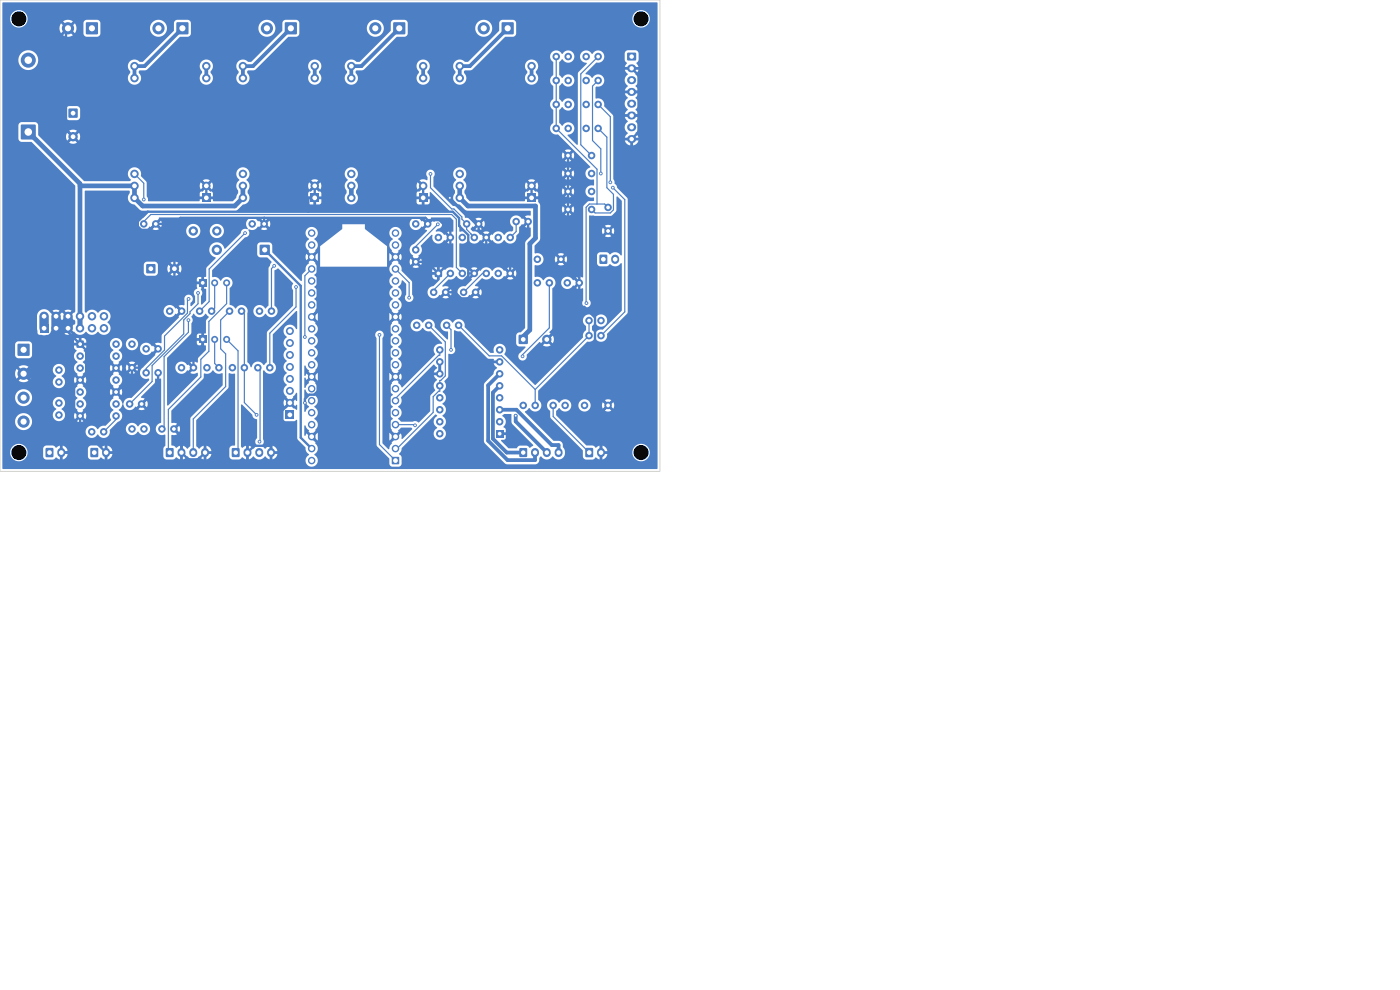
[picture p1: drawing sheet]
<svg xmlns="http://www.w3.org/2000/svg" width="297mm" height="210mm" viewBox="0 0 297 210" stroke-linecap="round" stroke-linejoin="round" font-family="sans-serif">
<g fill="#4d7fc4">
<path d="M14.6 23.1h1.8v1.8h-1.8z"/>
<path d="M31.1 56.1h1.8v1.8h-1.8z"/>
<path d="M110.1 71.1h1.8v1.8h-1.8z"/>
<path d="M4.5 26.5h3v3h-3z"/>
<path d="M55.1 52h2.1v2h-2.1z"/>
<path d="M18.3 4.8h2.4v2.4h-2.4z"/>
<path d="M110.2 95.1h1.6v1.8h-1.6z"/>
<circle cx="15.5" cy="29" r="1"/>
<circle cx="125.5" cy="40.6" r=".8"/>
<circle cx="120.5" cy="40.6" r=".8"/>
<circle cx="125.5" cy="44.4" r=".8"/>
<circle cx="120.5" cy="44.4" r=".8"/>
<circle cx="37" cy="57" r="1"/>
<circle cx="114" cy="55" r=".8"/>
<circle cx="119" cy="55" r=".8"/>
<circle cx="28" cy="73" r=".8"/>
<circle cx="28" cy="78" r=".8"/>
<circle cx="116" cy="72" r="1"/>
<circle cx="124" cy="86" r=".8"/>
<circle cx="129" cy="86" r=".8"/>
<circle cx="129" cy="44" r=".8"/>
<circle cx="129" cy="49" r=".8"/>
<circle cx="125.5" cy="33" r=".8"/>
<circle cx="120.5" cy="33" r=".8"/>
<circle cx="125.5" cy="36.8" r=".8"/>
<circle cx="120.5" cy="36.8" r=".8"/>
<circle cx="6" cy="12.8" r="1.6"/>
<circle cx="46" cy="53" r="1.1"/>
<circle cx="41" cy="49" r="1"/>
<circle cx="46" cy="49" r="1"/>
<circle cx="14.4" cy="6" r="1.3"/>
</g>
<path d="M113.5 95.9v.2M116 95.9v.2M118.5 95.9v.2" fill="none" stroke="#4d7fc4" stroke-width="1.7"/>
<path d="M124.2 95.1h1.6v1.8h-1.6z" fill="#4d7fc4"/>
<path d="M127.5 95.9v.3" fill="none" stroke="#4d7fc4" stroke-width="1.7"/>
<path d="M35.2 95.1h1.6v1.8h-1.6z" fill="#4d7fc4"/>
<path d="M38.5 95.9v.2M41 95.9v.2M43.5 95.9v.2" fill="none" stroke="#4d7fc4" stroke-width="1.7"/>
<path d="M49.2 95.1h1.6v1.8h-1.6z" fill="#4d7fc4"/>
<path d="M52.5 95.9v.2M55 95.9v.2M57.5 95.9v.2" fill="none" stroke="#4d7fc4" stroke-width="1.7"/>
<path d="M133.1 11.2h1.8v1.6h-1.8z" fill="#4d7fc4"/>
<path d="M133.9 14.5h.2M133.9 17h.2M133.9 19.5h.2M133.9 22h.2M133.9 24.5h.2M133.9 27h.2M133.9 29.5h.2" fill="none" stroke="#4d7fc4" stroke-width="1.7"/>
<g fill="#4d7fc4">
<path d="M60.6 87.2h1.7v1.7h-1.7z"/>
<path d="M127.2 54.1h1.6v1.8h-1.6z"/>
<circle cx="61.5" cy="85.5" r=".85"/>
<circle cx="61.5" cy="82.9" r=".85"/>
<circle cx="61.5" cy="80.4" r=".85"/>
<circle cx="61.5" cy="77.8" r=".85"/>
<circle cx="61.5" cy="75.3" r=".85"/>
<circle cx="61.5" cy="72.8" r=".85"/>
<circle cx="61.5" cy="70.2" r=".85"/>
</g>
<path d="M130.5 54.9v.3" fill="none" stroke="#4d7fc4" stroke-width="1.7"/>
<g fill="#4d7fc4">
<path d="M37.5 4.8h2.4v2.4h-2.4z"/>
<path d="M60.5 4.8h2.4v2.4h-2.4z"/>
<path d="M83.5 4.8h2.4v2.4h-2.4z"/>
<path d="M106.5 4.8h2.4v2.4h-2.4z"/>
<path d="M3.8 73h2.4v2.4h-2.4z"/>
<path d="M9.7 95.1h1.6v1.8h-1.6z"/>
<circle cx="33.6" cy="6" r="1.3"/>
<circle cx="56.6" cy="6" r="1.3"/>
<circle cx="79.6" cy="6" r="1.3"/>
<circle cx="102.6" cy="6" r="1.3"/>
<circle cx="5" cy="79.3" r="1.3"/>
<circle cx="5" cy="84.4" r="1.3"/>
<circle cx="5" cy="89.4" r="1.3"/>
</g>
<path d="M13 95.9v.3" fill="none" stroke="#4d7fc4" stroke-width="1.7"/>
<path d="M19.2 95.1h1.6v1.8h-1.6z" fill="#4d7fc4"/>
<path d="M22.5 95.9v.3" fill="none" stroke="#4d7fc4" stroke-width="1.7"/>
<g fill="#4d7fc4">
<path d="M42.2 59.3h1.6v1.5h-1.6z"/>
<path d="M42.2 71.3h1.6v1.5h-1.6z"/>
<path d="M8.5 68.7h1.7v1.8h-1.7z"/>
<path d="M83.2 97h1.4v1.4h-1.4z"/>
<path d="M83.2 91.9l.7-.1a.8 .8 0 0 1 .8 .8 .8 .8 0 0 1-.8 .8l-.8-.1z"/>
<path d="M83.2 79.2l.7-.1a.8 .8 0 0 1 .8 .8 .8 .8 0 0 1-.8 .8l-.8-.1z"/>
<path d="M83.2 66.5l.7-.1a.8 .8 0 0 1 .8 .8 .8 .8 0 0 1-.8 .8l-.8-.1z"/>
<path d="M83.2 53.8l.7-.1a.8 .8 0 0 1 .8 .8 .8 .8 0 0 1-.8 .8l-.8-.1z"/>
<path d="M65.6 53.9l.5-.2h.7l.1 .2v1.3l-.8 .1a.8 .8 0 0 1-.7-.5 .8 .8 0 0 1 .2-.9z"/>
<path d="M65.6 66.6l.5-.2h.7l.1 .2v1.3l-.8 .1a.8 .8 0 0 1-.7-.5 .8 .8 0 0 1 .2-.9z"/>
<path d="M65.6 79.3l.5-.2h.7l.1 .2v1.3l-.8 .1a.8 .8 0 0 1-.7-.5 .8 .8 0 0 1 .2-.9z"/>
<path d="M65.6 92l.5-.2h.7l.1 .2v1.3l-.8 .1a.8 .8 0 0 1-.7-.5 .8 .8 0 0 1 .2-.9z"/>
<path d="M92.3 57.3h1.4v1.4h-1.4z"/>
<path d="M42.9 41.1h1.8v1.8h-1.8z"/>
<path d="M65.9 41.1h1.8v1.8h-1.8z"/>
<path d="M88.9 41.1h1.8v1.8h-1.8z"/>
<path d="M111.9 41.1h1.8v1.8h-1.8z"/>
<path d="M16.3 72.3h1.4v1.4h-1.4z"/>
<path d="M105.2 91.2h1.6v1.6h-1.6z"/>
<circle cx="45.5" cy="60" r=".75"/>
<circle cx="48.1" cy="60" r=".75"/>
<circle cx="45.5" cy="72" r=".75"/>
<circle cx="48.1" cy="72" r=".75"/>
<circle cx="114" cy="60" r=".8"/>
<circle cx="116.5" cy="60" r=".8"/>
<circle cx="109.5" cy="47" r=".8"/>
<circle cx="112" cy="47" r=".8"/>
<circle cx="31" cy="74" r=".8"/>
<circle cx="33.5" cy="74" r=".8"/>
<circle cx="12.5" cy="78.5" r=".8"/>
<circle cx="12.5" cy="81" r=".8"/>
<circle cx="31" cy="79.1" r=".8"/>
<circle cx="33.5" cy="79.1" r=".8"/>
<circle cx="12.5" cy="85.5" r=".8"/>
<circle cx="12.5" cy="88" r=".8"/>
<circle cx="27.5" cy="85.7" r=".8"/>
<circle cx="30" cy="85.7" r=".8"/>
<circle cx="22" cy="91.6" r=".8"/>
<circle cx="19.5" cy="91.6" r=".8"/>
<circle cx="28" cy="91" r=".8"/>
<circle cx="30.5" cy="91" r=".8"/>
<circle cx="34.4" cy="91" r=".8"/>
<circle cx="36.9" cy="91" r=".8"/>
<circle cx="94.7" cy="69" r=".8"/>
<circle cx="97.3" cy="69" r=".8"/>
<circle cx="120.3" cy="60" r=".8"/>
<circle cx="122.9" cy="60" r=".8"/>
<circle cx="88.4" cy="69" r=".8"/>
<circle cx="90.9" cy="69" r=".8"/>
<circle cx="111" cy="86" r=".8"/>
<circle cx="113.5" cy="86" r=".8"/>
<circle cx="117.3" cy="86" r=".8"/>
<circle cx="119.9" cy="86" r=".8"/>
<circle cx="36" cy="66" r=".8"/>
<circle cx="38.5" cy="66" r=".8"/>
<circle cx="42.3" cy="66" r=".8"/>
<circle cx="44.9" cy="66" r=".8"/>
<circle cx="48.7" cy="66" r=".8"/>
<circle cx="51.2" cy="66" r=".8"/>
<circle cx="55" cy="66" r=".8"/>
<circle cx="57.6" cy="66" r=".8"/>
<circle cx="38.5" cy="78" r=".8"/>
<circle cx="41" cy="78" r=".8"/>
<circle cx="43.9" cy="78" r=".8"/>
<circle cx="46.4" cy="78" r=".8"/>
<circle cx="49.3" cy="78" r=".8"/>
<circle cx="51.8" cy="78" r=".8"/>
<circle cx="92" cy="62" r=".8"/>
<circle cx="94.5" cy="62" r=".8"/>
<circle cx="54.7" cy="78" r=".8"/>
<circle cx="57.2" cy="78" r=".8"/>
<circle cx="127.5" cy="71.2" r=".8"/>
<circle cx="125" cy="71.2" r=".8"/>
<circle cx="127.5" cy="68" r=".8"/>
<circle cx="125" cy="68" r=".8"/>
<circle cx="118" cy="12" r=".8"/>
<circle cx="120.5" cy="12" r=".8"/>
<circle cx="124.3" cy="12" r=".8"/>
<circle cx="126.9" cy="12" r=".8"/>
<circle cx="118" cy="17.1" r=".8"/>
<circle cx="120.5" cy="17.1" r=".8"/>
<circle cx="124.3" cy="17.1" r=".8"/>
<circle cx="126.9" cy="17.1" r=".8"/>
<circle cx="118" cy="22.2" r=".8"/>
<circle cx="120.5" cy="22.2" r=".8"/>
<circle cx="124.3" cy="22.2" r=".8"/>
<circle cx="126.9" cy="22.2" r=".8"/>
<circle cx="118" cy="27.2" r=".8"/>
<circle cx="120.5" cy="27.2" r=".8"/>
<circle cx="30.5" cy="47.5" r=".8"/>
<circle cx="33" cy="47.5" r=".8"/>
<circle cx="124.3" cy="27.2" r=".8"/>
<circle cx="126.9" cy="27.2" r=".8"/>
<circle cx="98.3" cy="62" r=".8"/>
<circle cx="100.9" cy="62" r=".8"/>
<circle cx="53.5" cy="47.5" r=".8"/>
<circle cx="56" cy="47.5" r=".8"/>
<circle cx="88.2" cy="53" r=".8"/>
<circle cx="88.2" cy="55.5" r=".8"/>
<circle cx="99" cy="47.5" r=".8"/>
<circle cx="101.5" cy="47.5" r=".8"/>
<circle cx="88.2" cy="47.5" r=".8"/>
<circle cx="90.7" cy="47.5" r=".8"/>
<circle cx="19.5" cy="67.1" r=".9"/>
<circle cx="19.5" cy="69.6" r=".9"/>
<circle cx="17" cy="69.6" r=".9"/>
<circle cx="17" cy="67.1" r=".9"/>
<circle cx="22" cy="69.6" r=".9"/>
<circle cx="11.9" cy="69.6" r=".9"/>
<circle cx="14.4" cy="69.6" r=".9"/>
<circle cx="11.9" cy="67.1" r=".9"/>
<circle cx="14.4" cy="67.1" r=".9"/>
<circle cx="9.3" cy="67.1" r=".9"/>
<circle cx="22" cy="67.1" r=".9"/>
<circle cx="83.9" cy="95.2" r=".8"/>
<circle cx="83.9" cy="90.1" r=".8"/>
<circle cx="83.9" cy="87.5" r=".8"/>
<circle cx="83.9" cy="85" r=".8"/>
<circle cx="83.9" cy="82.5" r=".8"/>
<circle cx="83.9" cy="77.4" r=".8"/>
<circle cx="83.9" cy="74.8" r=".8"/>
<circle cx="83.9" cy="72.3" r=".8"/>
<circle cx="83.9" cy="69.8" r=".8"/>
<circle cx="83.9" cy="64.7" r=".8"/>
<circle cx="83.9" cy="62.1" r=".8"/>
<circle cx="83.9" cy="59.6" r=".8"/>
<circle cx="83.9" cy="57.1" r=".8"/>
<circle cx="83.9" cy="52" r=".8"/>
<circle cx="83.9" cy="49.4" r=".8"/>
<circle cx="66.1" cy="49.4" r=".8"/>
<circle cx="66.1" cy="52" r=".8"/>
<circle cx="66.1" cy="57.1" r=".8"/>
<circle cx="66.1" cy="59.6" r=".8"/>
<circle cx="66.1" cy="62.1" r=".8"/>
<circle cx="66.1" cy="64.7" r=".8"/>
<circle cx="66.1" cy="69.8" r=".8"/>
<circle cx="66.1" cy="72.3" r=".8"/>
<circle cx="66.1" cy="74.8" r=".8"/>
<circle cx="66.1" cy="77.4" r=".8"/>
<circle cx="66.1" cy="82.5" r=".8"/>
<circle cx="66.1" cy="85" r=".8"/>
<circle cx="66.1" cy="87.5" r=".8"/>
<circle cx="66.1" cy="90.1" r=".8"/>
<circle cx="66.1" cy="95.2" r=".8"/>
<circle cx="66.1" cy="97.7" r=".8"/>
<circle cx="95.5" cy="58" r=".8"/>
<circle cx="98.1" cy="58" r=".8"/>
<circle cx="100.6" cy="58" r=".8"/>
<circle cx="103.2" cy="58" r=".8"/>
<circle cx="105.7" cy="58" r=".8"/>
<circle cx="108.2" cy="58" r=".8"/>
<circle cx="108.2" cy="50.4" r=".8"/>
<circle cx="105.7" cy="50.4" r=".8"/>
<circle cx="103.2" cy="50.4" r=".8"/>
<circle cx="100.6" cy="50.4" r=".8"/>
<circle cx="98.1" cy="50.4" r=".8"/>
<circle cx="95.5" cy="50.4" r=".8"/>
<circle cx="93" cy="50.4" r=".8"/>
<circle cx="43.8" cy="39.4" r=".9"/>
<circle cx="43.8" cy="16.6" r=".9"/>
<circle cx="43.8" cy="14" r=".9"/>
<circle cx="28.5" cy="14" r=".9"/>
<circle cx="28.5" cy="16.6" r=".9"/>
<circle cx="28.5" cy="36.9" r=".9"/>
<circle cx="28.5" cy="39.4" r=".9"/>
<circle cx="28.5" cy="42" r=".9"/>
<circle cx="66.8" cy="39.4" r=".9"/>
<circle cx="66.8" cy="16.6" r=".9"/>
<circle cx="66.8" cy="14" r=".9"/>
<circle cx="51.5" cy="14" r=".9"/>
<circle cx="51.5" cy="16.6" r=".9"/>
<circle cx="51.5" cy="36.9" r=".9"/>
<circle cx="51.5" cy="39.4" r=".9"/>
<circle cx="51.5" cy="42" r=".9"/>
<circle cx="89.8" cy="39.4" r=".9"/>
<circle cx="89.8" cy="16.6" r=".9"/>
<circle cx="89.8" cy="14" r=".9"/>
<circle cx="74.5" cy="14" r=".9"/>
<circle cx="74.5" cy="16.6" r=".9"/>
<circle cx="74.5" cy="36.9" r=".9"/>
<circle cx="74.5" cy="39.4" r=".9"/>
<circle cx="74.5" cy="42" r=".9"/>
<circle cx="112.8" cy="39.4" r=".9"/>
<circle cx="112.8" cy="16.6" r=".9"/>
<circle cx="112.8" cy="14" r=".9"/>
<circle cx="97.5" cy="14" r=".9"/>
<circle cx="97.5" cy="16.6" r=".9"/>
<circle cx="97.5" cy="36.9" r=".9"/>
<circle cx="97.5" cy="39.4" r=".9"/>
<circle cx="97.5" cy="42" r=".9"/>
<circle cx="17" cy="75.5" r=".8"/>
<circle cx="17" cy="78.1" r=".8"/>
<circle cx="17" cy="80.6" r=".8"/>
<circle cx="17" cy="83.2" r=".8"/>
<circle cx="17" cy="85.7" r=".8"/>
<circle cx="17" cy="88.2" r=".8"/>
<circle cx="24.6" cy="88.2" r=".8"/>
<circle cx="24.6" cy="85.7" r=".8"/>
<circle cx="24.6" cy="83.2" r=".8"/>
<circle cx="24.6" cy="80.6" r=".8"/>
<circle cx="24.6" cy="78.1" r=".8"/>
<circle cx="24.6" cy="75.5" r=".8"/>
<circle cx="24.6" cy="73" r=".8"/>
<circle cx="106" cy="89.5" r=".8"/>
<circle cx="106" cy="86.9" r=".8"/>
<circle cx="106" cy="84.4" r=".8"/>
<circle cx="106" cy="81.8" r=".8"/>
<circle cx="106" cy="79.3" r=".8"/>
<circle cx="106" cy="76.8" r=".8"/>
<circle cx="106" cy="74.2" r=".8"/>
<circle cx="93.3" cy="74.2" r=".8"/>
<circle cx="93.3" cy="76.8" r=".8"/>
<circle cx="93.3" cy="79.3" r=".8"/>
<circle cx="93.3" cy="81.8" r=".8"/>
<circle cx="93.3" cy="84.4" r=".8"/>
<circle cx="93.3" cy="86.9" r=".8"/>
<circle cx="93.3" cy="89.5" r=".8"/>
<circle cx="93.3" cy="92" r=".8"/>
<circle cx="109.4" cy="88.2" r=".4"/>
<circle cx="110.9" cy="75.6" r=".4"/>
<circle cx="124.4" cy="64.3" r=".4"/>
<circle cx="127.5" cy="36.8" r=".4"/>
<circle cx="129.5" cy="38.7" r=".4"/>
<circle cx="130" cy="39.8" r=".4"/>
<circle cx="30.5" cy="42.3" r=".4"/>
<circle cx="40" cy="67.9" r=".4"/>
<circle cx="40" cy="63.4" r=".4"/>
<circle cx="42" cy="62.1" r=".4"/>
<circle cx="52" cy="49.4" r=".4"/>
<circle cx="54.4" cy="88" r=".4"/>
<circle cx="55.1" cy="93.7" r=".4"/>
<circle cx="58.2" cy="56.4" r=".4"/>
<circle cx="62.8" cy="60.9" r=".4"/>
<circle cx="64.7" cy="71.5" r=".4"/>
<circle cx="64.7" cy="85.5" r=".4"/>
<circle cx="80.5" cy="71" r=".4"/>
<circle cx="86.8" cy="63.2" r=".4"/>
<circle cx="88" cy="90.2" r=".4"/>
<circle cx="91.3" cy="36.9" r=".4"/>
<circle cx="92.9" cy="47.6" r=".4"/>
<circle cx="95.4" cy="42" r=".4"/>
<circle cx="95.7" cy="74.2" r=".4"/>
</g>
<path d="M9.3 67.1v2.5M11.9 67.1v3.7l-1.2 1.2v3.6l-3.7 3.7h-2M14.4 67.1v2.5h-2.5" fill="none" stroke="#4d7fc4" stroke-width="2"/>
<g fill="none" stroke="#4d7fc4" stroke-width=".25">
<path d="M118 12v15.2l8.7 8.7v7.4M126.9 12l-3.7 3.7v15l2.3 2.3M126.9 17.1l-1.2 1.2v11.5l1.8 1.8v5.2M28.5 36.9l2 2v3.4M91.3 36.9v2.9l4.5 4.5h.5l1.7 1.7v.5l1 1v1.2l1.6 1.7M126.9 27.2l1.8 1.9v10.7l1.4 1.4v3.3l-.6 .7h-3.3l-.7-.8M126.9 22.2l2.6 2.6v13.9M130 39.8l2.5 2.5v23.9l-5 5M30.5 47.5v-.5l1.5-1.5h63.8l1 1v10.2l1.3 1.3M52 49.4l-7.6 7.7v6.9l-2.1 2M58.2 56.4l-.6 .6v9M66.1 57.1l-1.4 1.4v13"/>
<path d="M83.9 57.1l2.9 2.9v3.2M92.9 47.6l-4.7 4.7v.7M95.5 58l-3.5 3.5v.5M103.2 58h-.8l-4.1 4M109.5 47v2.1l-1.3 1.3M129 44l-.7-.7h-3.3l-.7 .7 .1 20.3M40 67.9v2.6l-5.2 5.1v14.9l-.5 .5M40 63.4l-.2 .2v2.8l-4.9 4.9v3l-3.9 3.9v.9M42 62.1v2.3l-1.7 1.7v.4l-1.3 1.4v2.9l-6.7 6.7v3.4l-4.8 4.8M45.5 60v5.4l-.6 .6M45.5 72v5.1l.9 .9M48.1 60v4.4l-3.8 3.8v6.3l-1.7 1.7v3.8l-6.9 6.9v8.8l.3 .3"/>
<path d="M48.1 72l2.4 2.4v21.1l-.5 .5M48.7 66l-1.9 1.9v6.1l1.1 1.1v6.9l-6.9 6.9v7.1M51.2 66l.6 .6v18.8l2.6 2.6M54.7 78l.5 .5v15.1l-.1 .1M62.8 60.9v4.2l-5.6 5.6v7.3M80.5 71v23.3l3.4 3.4M90.9 69l3.6 3.5v7.2l-1 1h-.2v2.3h-.2l-1.2 1.1v3.4l-7.7 7.7h-.3M93.3 74.2v1.2h-.2l-9.2 9.1v.5M94.7 69l1 .9v4.3M97.3 69l6.5 6.5h2.6l7.1 7.1M116.5 60v9.6l-5.6 5.6v.4M125 68v3.2l-11.5 11.4"/>
<path d="M24.6 88.2v.8l-2.6 2.6M83.9 90.1h4l.1 .1M113.5 82.6v3.4M117.4 86v2.4l7.6 7.6"/>
</g>
<g fill="none" stroke="#4d7fc4" stroke-width=".5">
<path d="M14.4 6l-.4 .4v21.1l1.5 1.5M134 14.5l1.5 1.5v12l-1.5 1.5M134 19.5h1.5M43.8 39.4v2.6M66.8 39.4v2.6h-1.4v2.9M89.8 39.4v2.6M112.8 39.4v2.6h7.7M120.5 33v20.5l-1.5 1.5 3.9 3.9v6.2M134 24.5h1.5M37 47.5h-4l-1.2 1.3h-1.8l-.8-.8v-1l2.1-2.1h64.8l1.3 1.4v1.6M37 47.5v17l1.5 1.5M56 46.2v1.3"/>
<path d="M56.2 53l7.6 7.6v32.2l2.3 2.4M66.1 54.5l1.3 1.3v10.1l-1.3 1.3M90.7 46.7l-.4-.5h-52l-1.3 1.3M90.7 46.7h2.5l2.3 2.3v6.5l-2.5 2.5-2.5-2.5h-2.3M90.7 46.7v.8M95.4 42l5.6 5.5h.5v1.3l1.7 1.6v5.1M97.4 47.9h.1M97.4 47.9l1.9 2v8.6l-3.4 3.5h-1.4M103.2 55.5l-2.6 2.5h-1.3M112 47v2.8l-3.8 3.8v4.4l-2.5-2.5h-2.5M14.4 69.6v.8l3.9 3.9v5l-2.6 2.6v5.1l1.3 1.2v3.8l1.4 1.4h1.5l2.6 2.6M33.5 74l-4 4h-1.5v1.8l-3.4 3.4"/>
<path d="M33.5 79.1v3.1l-3.5 3.5M43 72v1.2l-2 2v2.8M66.1 79.9l1.3 1.3v1.8l-.8 .7h-1l-.9 .9v.9M83.9 67.2l-1.3 1.3v10.1l1.3 1.3-1.3 1.3v10.2l1.3 1.2M93.3 76.8v2.5M96.2 61.7l1.6 1.6h1.8l1.3-1.3M122.9 65.1l-6.9 6.9M122.9 65.1h1.1l2.2 2.3v15.8l2.8 2.8-1.5 1.5v8.5M17.7 92.7l-3.4 3.3h-1.3M36.9 91l1.6 1.6v3.4l1.4 1.4h2.2l1.4-1.4M52.5 96l1.4-1.4h3.6v1.4M56.8 94.6h.1"/>
<path d="M61.5 85.5l-4.7 4.7v4.4"/>
</g>
<g fill="none" stroke="#4d7fc4" stroke-width=".8">
<path d="M38.7 6l-8 8h-2.2v2.6M43.8 14v2.6M61.7 6l-8 8h-2.2v2.6M66.8 14v2.6M84.7 6l-8 8h-2.2v2.6M89.8 14v2.6M107.7 6l-8 8h-2.2v2.6M112.8 14v2.6M106 79.3l-2.4 2.4v11.8l4.1 4.1h5.8M106 81.8l-1.4 1.5v9.8l2.9 2.9h3.5M106 86.9h3.6l7.5 7.5h1.4v1.6M109.4 88.2v1.2l6.6 6.6"/>
<path d="M113.5 97.6h.1M113.5 96v1.6"/>
</g>
<path d="M6 28l11 11v30.6M17 39.4h11.5v2.6l1.8 1.7h19.5l1.7-1.7v-2.6M74.5 39.4v2.6M97.5 39.4v2.6l1.8 1.7h14.3v6.8l-1.2 1.2v18.3l-1.4 1.4v.6" fill="none" stroke="#4d7fc4" stroke-width="1"/>
<g fill="#4d7fc4">
<path d="M43.3 79.3l.1-.1a1.46 1.46 0 0 0 1.8-.6 1.59 1.59 0 0 0 2 .6v2.6l-6.8 6.8v6l-.7 .6-.9-.6v1h-.6v-1l-.8 .4-.5-.4-.6-.2 .1-2.1 1.2-.2-.7-.7 .2-.1 .2-.3 .7 .7a1.3 1.3 0 0 0 0-1.4l-.7 .7-.2-.3-.2-.1 .7-.7-1.3-.2 .1-2.6 6.7-6.7z"/>
<path d="M51.1 85.9l.3-.1 2.1 2.2a1.04 1.04 0 0 0 1 1v4a.91 .91 0 0 0 0 1.4v.2l-.8 .6-.9-.6v1h-.6v-1l-.8 .4-.3-.3z"/>
<path d="M64.6 90.3h.2l.3 .6 .4 .4-.1 .2 .6 .6-.4 .4-.6-.6-.1 .3a.18 .18 0 0 1-.1 .2 .18 .18 0 0 1-.2-.1z"/>
<path d="M64.6 85.2h.2l.2 .5 .6 .6-.9 1.1-.1-.2z"/>
<path d="M61.6 86l.4-.5 .6 .7 .3-.3 .1 1h-.2l-.5-.3z"/>
<path d="M41 66.6v-.1a1.52 1.52 0 0 0 2.3 .3l.4-.2 .6 .6-.6 .8v2.6l-.4 .1v1a.4 .4 0 0 0-.6 0 .4 .4 0 0 0 0 .6 .4 .4 0 0 0 .6 0v1h.4v1l-1.6 1.5-.1 1.1h-.3a1.3 1.3 0 0 0-1.3 0l.7 .7a.4 .4 0 0 0-.5 .4 .4 .4 0 0 0 .5 .4l-.7 .7a1.54 1.54 0 0 0 1.5 0v.7l-6.4 6.2-.1-.1v-8h1.8a1.35 1.35 0 0 0 1 1.4 1.35 1.35 0 0 0 1.6-.7l.1 .1 .7-.7-.7-.7-.1 .1a1.36 1.36 0 0 0-1.5-.7 1.36 1.36 0 0 0-1.1 1.2h-1.8v-1.9l3.1-3.2h3.2l.3 .4 .7 .1v-1h-1v.5h-3.2l1.6-1.6h1.6v.5h1v-1l-.7 .1-.3 .4h-1.6l.5-.7v-1.9a1.1 1.1 0 0 0 0-1.4z"/>
<path d="M62.8 83.4h.2v1.6h-.2l-.2-.3-.6 .7-.4-.4 .6-.7v-.2z"/>
<path d="M64.6 82.7h.2l.5 .8a.24 .24 0 0 1 .2 .1 .24 .24 0 0 1-.1 .3l-.4 .4-.2 .5h-.2z"/>
<path d="M64.6 80.2h.2l.2 .4 .6-.6 .4 .4-.6 .6 .1 .3-.8 1-.1-.1z"/>
<path d="M64.6 77.6h.2l.3 .6 .4 .4-.1 .2 .6 .6-.4 .4-.6-.6-.1 .3a.18 .18 0 0 1-.1 .2 .18 .18 0 0 1-.2-.1z"/>
<path d="M12 67.6l.4-.4 .7 .6h.1l.7-.6 .5 .4-.7 .7v.1l.7 .7-.5 .5-.7-.7h-.1l-.7 .7-.4-.5 .6-.7v-.1z"/>
<path d="M14.5 67.6l.4-.4 1.1 .9-.1 .6-1 .9-.4-.5 .7-.7v-.1z"/>
<path d="M97.5 47.7l.2 .1 .7 .9-.1 .4h-.9z"/>
<path d="M106.6 88.1l.4-.3 1.5 .1v1.6l.2 .5 4.4 4.4v.2l-.7 .4-.6-.5h-1.4l-.5 .2-.3 .4h-1.7l-1.6-1.6 .1-.2 .6-.1 .3-.3v-.6h-1l.1-.2-.1-.4h1l-.1-.7-.4-.4a1.49 1.49 0 0 0-.2-2.4z"/>
<path d="M84.5 91.2l.6-.5h2.1l.3 .2-2.1 2.2a.45 .45 0 0 1-.2-.7l-.2-.5-.6 .6-.4-.4 .6-.6z"/>
<path d="M91.9 77.4h.2l.6 .6-.7 1h1v-2l.2 .2 .4-.2v2a.4 .4 0 0 0-.6 0 .4 .4 0 0 0 0 .6h-1l.7 .9a1.6 1.6 0 0 0-.4 2.3l-1 1.2-.1 3.2-2.4 2.4a.99 .99 0 0 0-1.3-.1h-2.4l-.6-.7a1.45 1.45 0 0 0 0-2.5 1.63 1.63 0 0 0 .6-2.1z"/>
<path d="M.6 .5h138.8l.1 .1-.1 98.9h-138.8l-.1-3.6h1.6v.2a1.85 1.85 0 0 0 2.4 1.7 1.85 1.85 0 0 0 1.2-2.6h3.4v1.6a.74 .74 0 0 0 .7 .7h1.5l.6-.5 .8 .5v-1.1h.6v1.1a1.34 1.34 0 0 0 1-1.2h-.9v-.6h.9l-.1-.5h4.4v1.6a.74 .74 0 0 0 .7 .7h1.5l.6-.5 .8 .5v-1.1h.6v1.1a1.34 1.34 0 0 0 1-1.2h-.9v-.6h.9v-.2a1.35 1.35 0 0 0-1-1v1.1h-.6v-1.1l-.8 .5-.8-.5-1.5 .1-.5 .6h-4.4l-.3-.4-.6-.3v1.1h-.6v-1.1l-.8 .5-.6-.5h-1.5a.74 .74 0 0 0-.7 .7h-3.4a1.85 1.85 0 0 0-2.1-1 1.85 1.85 0 0 0-1.5 1.7h-1.6v-6.6h2.7v.3a1.8 1.8 0 0 0 1.9 1.6 1.8 1.8 0 0 0 1.7-1.9l9.5 .1a1.3 1.3 0 0 0 1.4-.1l-.7-.6-.7 .6h-9.5a1.8 1.8 0 0 0-1.8-1.7 1.8 1.8 0 0 0-1.8 1.7h-2.7v-5.1h2.7v.3a1.8 1.8 0 0 0 1.3 1.6 1.8 1.8 0 0 0 2-.7h4.7l.2 .8 .5 .6a1.33 1.33 0 0 0-.2 2.2 1.33 1.33 0 0 0 2.1-.9h1.9l.2 .8 .6-.7 .1 .1a.41 .41 0 0 0 .4 .3 .41 .41 0 0 0 .4-.4l.7 .7a1.3 1.3 0 0 0 0-1.3l-.7 .6a.44 .44 0 0 0-.4-.4 .44 .44 0 0 0-.5 .4l-.6-.6-.2 .5h-1.9a1.6 1.6 0 0 0-.7-1.3 1.33 1.33 0 0 0 .2-2.3 1.33 1.33 0 0 0-2.1 .9h-4.7a1.8 1.8 0 0 0-.3-2.3h9.5l.1 .6 .6 .8a1.39 1.39 0 0 0 0 2.5l-.1 .1 .7 .7 .7-.7-.1-.2a1.39 1.39 0 0 0 0-2.5v-.1a1.29 1.29 0 0 0 .7-1.2h5l.2 .7 .6-.7 .1 .1a.41 .41 0 0 0 .5 .4 .41 .41 0 0 0 .3-.4l.7 .6a1.3 1.3 0 0 0 0-1.3l-.7 .7a.44 .44 0 0 0-.4-.4 .44 .44 0 0 0-.5 .3l-.6-.6-.2 .6h-5l-.2-.6-.5-.5 .1-.3-.7-.7-.7 .7 .1 .3-.5 .5-.2 .6-9.5-.1a1.8 1.8 0 0 0-1.9-.3 1.8 1.8 0 0 0-1.1 1.5h-2.7v-5h2.7l.3 1.1 .9-.8 .4 .4-.8 .8a1.79 1.79 0 0 0 2 0l-.8-.8 .4-.4 .9 .8a1.79 1.79 0 0 0 .1-1.9h4.6l.2 .8 .5 .6a1.32 1.32 0 0 0-.7 1.7 1.32 1.32 0 0 0 1.7 .7 1.32 1.32 0 0 0 .8-1.7h2l.2 .8 .6-.7 .1 .1a.41 .41 0 0 0 .4 .3 .41 .41 0 0 0 .4-.4l.7 .7 .2-.8h5l.2 .8 .5 .5-.1 .3 .7 .6 .7-.6-.1-.3a1.39 1.39 0 0 0 0-2.4v-.3h2.1a1.3 1.3 0 0 0 1.4 0l-.7-.7-.7 .7h-2.1l-.6-.6-.7 .7 .2 .2-.6 .5-.2 .6h-5l-.2-.6-.7 .7a.45 .45 0 0 0-.4-.4 .45 .45 0 0 0-.5 .4l-.6-.7-.2 .6h-2l-.6-.7a1.33 1.33 0 0 0 .2-2.3 1.33 1.33 0 0 0-2.1 .9h-4.6l-.1-.2-.9 .9-.4-.4 .8-.9a1.79 1.79 0 0 0-2 0l.8 .9-.4 .4-.9-.9-.3 1h-2.7v-6.1h2.7v2.3l.2 .3 .4 .3h2.4l.3-.2 .3-.4h8.9l.1 .6 .4 .5a.24 .24 0 0 1 .2 .2 .24 .24 0 0 1-.1 .3 1.39 1.39 0 0 0 .1 2.3l-.1 .2 .7 .7 .7-.7-.1-.3a1.29 1.29 0 0 0 .7-1.2h5l.2 .8 .6-.8 .1 .1a.41 .41 0 0 0 .5 .4 .41 .41 0 0 0 .3-.4l.7 .7 .2-.9h.8l.2 .8 .6-.8 .1 .2a.41 .41 0 0 0 .4 .3 .41 .41 0 0 0 .4-.4l.7 .7a1.3 1.3 0 0 0 0-1.4l-.7 .7a.44 .44 0 0 0-.4-.4 .44 .44 0 0 0-.5 .3l-.6-.6-.2 .6h-.8l-.2-.5-.7 .7a.44 .44 0 0 0-.4-.4 .44 .44 0 0 0-.5 .3l-.6-.6-.2 .6h-5l-.2-.6-.5-.6a1.47 1.47 0 0 0 .1-2.4l.1-.1a.8 .8 0 0 0 .5-1h-1l.1-.4h5.9l.2 .8 .6 .6a1.45 1.45 0 0 0 0 2.5l-.2 .2 .7 .7 .7-.7-.1-.1h2.1l.7 .7 .7-.7-.6-.2-.8 .2h-2.1v-.1a1.4 1.4 0 0 0 0-2.5l.1-.2a1.3 1.3 0 0 0 .6-1.2h.8v.2a1.3 1.3 0 0 0 .9 1.1 1.3 1.3 0 0 0 1.3-.3h.8v.2a1.35 1.35 0 0 0 1.1 1.2 1.35 1.35 0 0 0 1.5-.7l.1 .1 .7-.7-.7-.7-.2 .1a1.32 1.32 0 0 0-1.4-.7 1.32 1.32 0 0 0-1.1 1.2l-.7-.1a1.3 1.3 0 0 0-.5-2 1.3 1.3 0 0 0-1.8 1.1h-.8v-.2a1.3 1.3 0 0 0-1.4-1 1.3 1.3 0 0 0-1.2 1.2h-5.9l-.1-.2h1a.82 .82 0 0 0-1-1v1a.4 .4 0 0 0-.6 0 .4 .4 0 0 0 0 .6h-1l.1 .6 .5 .5-.6 1h-8.9v-2.4l-.3-.4-.4-.2h9.6v.3h1v-1a.79 .79 0 0 0-1 .7h-11.8l-.5 .3-.2 .4h-2.7v-46.5h3.4v2.8a.74 .74 0 0 0 .7 .7h2.1l9.3 9.3v26.6l-1.1 1-.4-.4 .7-.7a1.39 1.39 0 0 0-1.5 0l.7 .7-.5 .4-.7-.7h-.1l-.7 .7-.4-.4 .6-.7a1.4 1.4 0 0 0-1.5 0l.7 .7-.4 .4-.7-.7a1.52 1.52 0 0 0-1.7-.7 1.52 1.52 0 0 0-1.2 1.4v2.7l.2 1.1a3.3 3.3 0 0 0 2.4 .2l.2-.1 .2-.6 .6-.6 .4 .4-.6 .7a1.4 1.4 0 0 0 1.4 0l-.6-.7 .4-.4 .7 .7h.1l.7-.7 .5 .4-.7 .7a1.4 1.4 0 0 0 1.5 0l-.7-.7 .4-.4 .7 .7a1.73 1.73 0 0 0 2.3 .3l.4-.3a1.54 1.54 0 0 0 2.5 0 1.46 1.46 0 0 0 2.3 .2 1.46 1.46 0 0 0-.3-2.3 1.46 1.46 0 0 0 0-2.4h11.9v.2a1.35 1.35 0 0 0 1.1 1.2 1.35 1.35 0 0 0 1.5-.7l.1 .1 .7-.7-.7-.7-.2 .1a1.32 1.32 0 0 0-1.4-.7 1.32 1.32 0 0 0-1.1 1.2h-11.9l-.6-.2a1.75 1.75 0 0 0-1.4 .7 1.55 1.55 0 0 0-2.6 0l-.2-.4v-6.8h23.7v.5h1v-1l-.7 .1-.3 .4h-23.7v-3h12.5v1.7l.4 .5h2.2l.4-.5v-1h2l.2 .9 .8-.7 .4 .4-.7 .8a1.49 1.49 0 0 0 1.6 0l-.7-.8 .4-.4 .8 .7a1.49 1.49 0 0 0 0-1.6l-.8 .7-.4-.4 .7-.8a1.49 1.49 0 0 0-1.6 0l.7 .8-.4 .4-.8-.7-.2 .7h-2v-.7a.74 .74 0 0 0-.7-.7h-1.7l-.4 .3-.2 .4h-12.5v-7.3h21.5v.2a1.51 1.51 0 0 0 1.6 1.4 1.51 1.51 0 0 0 1.4-1.6h2v.2a1.51 1.51 0 0 0 2.3 1.2 1.51 1.51 0 0 0 0-2.6 1.51 1.51 0 0 0-2.3 1.2h-2v-.3a1.51 1.51 0 0 0-1.6-1.1 1.51 1.51 0 0 0-1.4 1.4h-21.5v-8.4l9.4-.1 .1 .5a1.47 1.47 0 0 0-.3 1.6 1.47 1.47 0 0 0 1.4 .9l1.2 1.2 1.9 .2-1.2 1.4a1.32 1.32 0 0 0-1.3 1.7 1.32 1.32 0 0 0 2 .7h1.2a1.3 1.3 0 0 0 1.3 0l-.7-.7-.6 .7h-1.2l.5-.5 .2 .1 .7-.6a.41 .41 0 0 0 .5 .3 .41 .41 0 0 0 .4-.4l.7 .7a1.3 1.3 0 0 0-.1-1.4l-.6 .7-.2-.3-.3-.1 .8-1h18.9l.2 .2a1.49 1.49 0 0 0-.3 2.2l-.2 .1a.95 .95 0 0 0-1.4 .9l-3.2 3.2h-.2a1.64 1.64 0 0 0-2.8-.8 1.64 1.64 0 0 0 1 2.8l-2 2.1-.1 1.8-.4 .1v1a.4 .4 0 0 0-.6 0 .4 .4 0 0 0 0 .6 .4 .4 0 0 0 .6 0v1l.4 .1v2.3l-.9 .9-.2-.1v-1.7l.3-.6-.3-.8 .1-1.1h-1l.2 .9a1.01 1.01 0 0 0-.5 1.6v1.4l-.8 .7-.2-.1v-.5a.92 .92 0 0 0 .5-1.2 .92 .92 0 0 0-1.1-.5 .92 .92 0 0 0-.7 1.1v1.1l-.7-.1-.5 .2 .6 .7a.4 .4 0 0 0-.4 .4 .4 .4 0 0 0 .5 .4l-.7 .7v.3l-3.5 3.5-.1 .3v1.5h-.9l-.5 .2 .7 .7a.4 .4 0 0 0-.5 .4 .4 .4 0 0 0 .5 .4l-.7 .7v.3l-2.4 2.4a1.4 1.4 0 0 0-.7 1.8 1.4 1.4 0 0 0 1.8 .7v.4l-3.7 3.7a1.53 1.53 0 0 0-1.8 1.3l-.2-.1-.3-.7-.4-.4 .1-.2-.7-.7-.7 .7 .2 .2a1.39 1.39 0 0 0 0 2.5 1.62 1.62 0 0 0-.6 2.2l-1.1 1.1h-.2a1.5 1.5 0 0 0-1.5 .7 1.32 1.32 0 0 0-1.8-.6 1.32 1.32 0 0 0-.4 1.9 1.32 1.32 0 0 0 2 .1l.2-.2a1.39 1.39 0 0 0 1.8 .6 1.39 1.39 0 0 0 .8-1.6l.3-.3h3.1a1.35 1.35 0 0 0 1 1.4 1.35 1.35 0 0 0 1.6-.7 1.31 1.31 0 0 0 1.8 .6 1.31 1.31 0 0 0 .4-1.9 1.31 1.31 0 0 0-2-.1l-.2 .2a1.37 1.37 0 0 0-1.5-.7 1.37 1.37 0 0 0-1.1 1.2h-3.1l1.4-1.4a1.37 1.37 0 0 0 .9-1.2 1.37 1.37 0 0 0-.7-1.3l.9-1.3a1.43 1.43 0 0 0 2.1 1.1h1.2a1.3 1.3 0 0 0 1.3 0l-.7-.7-.6 .7h-1.2l.5-.5 .2 .1 .7-.6a.41 .41 0 0 0 .5 .3 .41 .41 0 0 0 .4-.4l.7 .7a1.3 1.3 0 0 0-.1-1.4l-.7 .7-.1-.3-.3-.1 .7-.7-.7-.2-.1-.2 2.9-2.9 .2-1h1.1l.1 9.4a1.36 1.36 0 0 0-1.1 1.7 1.36 1.36 0 0 0 1.9 .8l.1 2.3-.4 .6-.1 1.7a.74 .74 0 0 0 .7 .7h1.5l.6-.5 .8 .4v-1h.6v1l1-.6a1.5 1.5 0 0 0 2.5 0l.9 .6v-1h.6v1a1.34 1.34 0 0 0 1-1.1h-.9v-.6h.9v-.1a1.35 1.35 0 0 0-1-1v1h-.6v-1l-1 .6-.6-.5v-5.6l6.8-6.7 .1-.3v-2.8l.1-.2 .6 .2 .6-.1 .1 .2-.1 15.1a.9 .9 0 0 0-1.1 .7l-.1 1.6a.74 .74 0 0 0 .7 .7h1.5l.6-.5 .8 .4v-1h.6v1l1-.6a1.5 1.5 0 0 0 2.5 0l.9 .6v-1h.6v1a1.34 1.34 0 0 0 1-1.1h-.9v-.6h.9v-.1a1.35 1.35 0 0 0-1-1v1h-.6v-1l-1 .6-.7-.7a.97 .97 0 0 0 .3-1.4v-14.4l.2-.1a1.34 1.34 0 0 0 2.2 .3 1.34 1.34 0 0 0-.3-2.1v-5.9l5-4.9 .1 3.7-.2 .1a1.4 1.4 0 0 0-2.2-.6 1.4 1.4 0 0 0 .2 2.3 1.5 1.5 0 0 0 0 2.5 1.5 1.5 0 0 0 0 2.6 1.5 1.5 0 0 0 0 2.5 1.5 1.5 0 0 0 0 2.6 1.5 1.5 0 0 0 0 2.5v.1l.6 .7-.4 .4-.6-.7a1.35 1.35 0 0 0 0 1.5l.6-.7 .4 .5-.6 .6-.6 .3v2.2l.3 .2 1.9 .1 .6-.3 .1 4 1.7 1.8a1.67 1.67 0 0 0 .8 1.5 1.34 1.34 0 0 0-.6 2.1 1.34 1.34 0 0 0 2.1 0 1.34 1.34 0 0 0-.4-2.1 1.47 1.47 0 0 0 .2-2.4l.1-.1-.8-.8 .4-.4 .8 .8v-1.7l-.8 .7-.4-.4 .8-.7-.1-.2a1.4 1.4 0 0 0-.2-2.4 1.45 1.45 0 0 0 0-2.5 1.45 1.45 0 0 0 0-2.6 1.47 1.47 0 0 0 .2-2.4l.1-.1-.8-.8 .4-.4 .8 .8v-1.7l-.8 .7-.4-.4 .8-.7-.1-.2a1.4 1.4 0 0 0-.2-2.4 1.45 1.45 0 0 0 0-2.5 1.45 1.45 0 0 0 0-2.6l12.9-.1 .3 .8v22.7l.1 .3 2.6 2.5v1.2l.3 .5 .3 .1h1.4l.5-.3 .1-.3v-1.4l-.5-.7 .4-.6 .1-.6 7.1-7.1 .4 .2a1.45 1.45 0 0 0 0 2.5 1.31 1.31 0 0 0-.6 1.9 1.31 1.31 0 0 0 1.9 .4 1.31 1.31 0 0 0 .1-2l-.2-.3a1.45 1.45 0 0 0 0-2.5 1.45 1.45 0 0 0 0-2.5 1.38 1.38 0 0 0 .1-2.4l-.1-.2a1.57 1.57 0 0 0 .4-2.3l.8-1 .1-4.8a.97 .97 0 0 0 1.2-.2 .97 .97 0 0 0-.1-1.3v-3.4l1.4 .2 5.7 5.7 1.3 .1v.4h1l-.1 .2 .1 .4h-1l.7 1-.5 .5-.2 .8-1.8 1.8-.2 .5v11.9l.2 .5 4.5 4.4h6.3l.6-.5 .1-.9 .4-.3a1.5 1.5 0 0 0 2.5 0 1.45 1.45 0 0 0 2 .4 1.45 1.45 0 0 0 .3-2.1l-.2-.3v-.6a.89 .89 0 0 0-.8-.7h-1.2l-6-6v-.2l.9-.7a1.32 1.32 0 0 0 1.6 .7 1.32 1.32 0 0 0 .9-1.4h1.2l.2 .8 .5 .5v1.2l.2 .3 6.7 6.8v1.3a.74 .74 0 0 0 .8 .7h1.4l.6-.5 .8 .5v-1.1h.6v1.1a1.34 1.34 0 0 0 1-1.2h-.9l.1-.4h6.1a1.85 1.85 0 0 0 2.6 1.8 1.85 1.85 0 0 0 .5-3.1 1.85 1.85 0 0 0-3 1l-.1 .3h-6.1l-.1-.2h.9v-.2a1.35 1.35 0 0 0-1-1v1.1h-.6v-1.1l-.8 .5-.6-.5h-1.5l-6.3-6.4v-.9l.7-.6a1.32 1.32 0 0 0 1.5 .7 1.32 1.32 0 0 0 1-1.4h1.5v.2a1.31 1.31 0 0 0 2 1h3.6a1.3 1.3 0 0 0 1.4 0l-.7-.7-.7 .7h-3.6l.5-.6 .1-.6h2.4l.2 .8 .6-.8 .1 .2a.41 .41 0 0 0 .4 .3 .41 .41 0 0 0 .4-.4l.7 .7a1.3 1.3 0 0 0 0-1.4l-.7 .7a.44 .44 0 0 0-.4-.4 .44 .44 0 0 0-.5 .3l-.6-.6-.2 .6h-2.4l-.2-.6-.4-.4h3.6l.7 .7 .7-.7a1.3 1.3 0 0 0-1.4 0h-3.6a1.3 1.3 0 0 0-2 1h-1.5v-.2a1.36 1.36 0 0 0-1.2-1 1.36 1.36 0 0 0-1.4 .7 1.37 1.37 0 0 0-1.4-.7 1.37 1.37 0 0 0-1.2 1.2h-1.2l-.1-.6-.5-.5v-1.9l10.4-10.4a1.54 1.54 0 0 0 1.6-.7 1.39 1.39 0 0 0 1.8 .6 1.39 1.39 0 0 0 .8-1.6l4.2-4.2 .2-.4v-23.9l-.2-.4-2-2-.2-.5-.4-.4-.1-.6-.2-.4v-13.3l-.1-.3-1.8-1.9a1.4 1.4 0 0 0-1.8-1.6l-.1-2.3 .2-.2a1.35 1.35 0 0 0 1.6-.9 1.35 1.35 0 0 0-.7-1.6 1.35 1.35 0 0 0-1.8 .6l-.1-.1a1.36 1.36 0 0 0-1.2-.6l-.1-.3 2.3-2.2a1.36 1.36 0 0 0 1.4-.5 1.36 1.36 0 0 0 .1-1.4h4.5v1.4l.5 .6-.4 .8h1v.6h-1l.6 1a1.51 1.51 0 0 0 0 2.5l-.6 .9h1v.6h-1l.6 1a1.48 1.48 0 0 0 0 2.5l-.6 .9h1v.6h-1l.6 1a1.45 1.45 0 0 0 0 2.5l-.6 .9h1v.6h-1a1.34 1.34 0 0 0 1.1 1v-.9h.6v.9h.1a1.35 1.35 0 0 0 1-1h-1v-.6h1l-.6-1a1.45 1.45 0 0 0 0-2.5l.6-.9h-1v-.6h1l-.6-1a1.45 1.45 0 0 0 0-2.5l.6-.9h-1v-.6h1l-.6-1a1.45 1.45 0 0 0 0-2.5l.6-.9h-1v-.6h1l-.4-.8 .5-.6v-1.4a.74 .74 0 0 0-.7-.8l-1.7 .1-.4 .2-.2 .5h-4.5a1.38 1.38 0 0 0-2.4 0 1.36 1.36 0 0 0-2.4-.1 1.36 1.36 0 0 0 1.3 2.1l-1.8 1.9-.1 .3-.1 15.1-2.1-1.9v-.2a1.34 1.34 0 0 0 1.2-2.1 1.34 1.34 0 0 0-2.3 .2l-.7-.7v-2.6l.7-.7a1.33 1.33 0 0 0 2.1 .4 1.33 1.33 0 0 0-.1-2.1 1.33 1.33 0 0 0-2 .6l-.7-.7v-2.6l.7-.7a1.33 1.33 0 0 0 1.8 .7 1.33 1.33 0 0 0 .5-1.9 1.33 1.33 0 0 0-1.9-.3l-.5 .4-.6-.6v-2.7l.7-.6a1.33 1.33 0 0 0 2.1 .3 1.33 1.33 0 0 0-.1-2 1.33 1.33 0 0 0-2 .5 1.37 1.37 0 0 0-2.2-.4 1.37 1.37 0 0 0 .3 2.2v2.7a1.41 1.41 0 0 0 0 2.4v2.7a1.41 1.41 0 0 0 0 2.4v2.7a1.36 1.36 0 0 0-.6 1.7 1.36 1.36 0 0 0 1.6 .8l6.8 6.7v.2a1.35 1.35 0 0 0-.9 1.7 1.35 1.35 0 0 0 1.7 .9v1.2a1.39 1.39 0 0 0-1.5 .5 1.39 1.39 0 0 0 0 1.7l.7 .4h.8v.6l-.1 .2h-1.2l-.8 .9-.2 .3v14.8l-.1 .2a1.37 1.37 0 0 0-1.4 0l.6 .7a.4 .4 0 0 0-.3 .4 .4 .4 0 0 0 .4 .4l-.7 .7a1.65 1.65 0 0 0 1.4 .1l.1 2.6a.92 .92 0 0 0 .2 1.2 .92 .92 0 0 0 1.3-.2 .92 .92 0 0 0-.2-1.3v-13.4h3.3a1.3 1.3 0 0 0 1.4 0l-.7-.7-.7 .7h-3.3v-1.2h2.7l.2 .8 .6-.8 .1 .2a.41 .41 0 0 0 .4 .3 .41 .41 0 0 0 .4-.4l.7 .7a1.3 1.3 0 0 0 0-1.4l-.7 .7a.44 .44 0 0 0-.4-.4 .44 .44 0 0 0-.5 .3l-.6-.6-.2 .6h-2.7v-1h3.3l.7 .7 .7-.7a1.3 1.3 0 0 0-1.4 0h-3.3v-2.1h4.5l.4-.1 .8-1 .1-2.9 .2-.1 .9 1v11.3l-.2 .2a1.48 1.48 0 0 0-2.3-.2l-.6-.5h-1.4l-.5 .2-.2 .4-.1 1.7a.74 .74 0 0 0 .8 .7h1.4l.6-.5a1.51 1.51 0 0 0 2.4-.2l.1 .2v9.9l-4 4h-.2a1.5 1.5 0 0 0-1.5 .7l-.6-.6v-.8l.7-.6a1.33 1.33 0 0 0 2.1 .3 1.33 1.33 0 0 0-.2-2 1.33 1.33 0 0 0-2 .5 1.37 1.37 0 0 0-2.1-.4 1.37 1.37 0 0 0 .2 2.2v.8l-.2 .2a1.58 1.58 0 0 0-.5 1.4l-10 10.1-6.6-6.5a1.35 1.35 0 0 0-.8-2.3 1.35 1.35 0 0 0-1.5 1.9h-.7l-5.4-5.4a1.38 1.38 0 0 0-.8-1.6 1.38 1.38 0 0 0-1.8 .6 1.35 1.35 0 0 0-1.7-.7 1.35 1.35 0 0 0-.8 1.7 1.35 1.35 0 0 0 1.5 .9l.1 1.6-.2 .1-2.7-2.6a1.35 1.35 0 0 0-.8-1.6 1.35 1.35 0 0 0-1.7 .6 1.32 1.32 0 0 0-1.9-.6 1.32 1.32 0 0 0-.4 1.9 1.32 1.32 0 0 0 2 .1l.2-.2 .2 .1a1.49 1.49 0 0 0 1.6 .6l2.4 2.4v.2a1.42 1.42 0 0 0-1.6 .6 1.42 1.42 0 0 0 .1 1.7l-6.9 6.9a.49 .49 0 0 1-.5-.5l-.4-.3 .1-.3-.6-.6 .4-.4 .6 .6 .2-.3v-.6l-.2-.5-.6 .6-.4-.4 .6-.6-.1-.2a1.39 1.39 0 0 0 0-2.5 1.45 1.45 0 0 0 0-2.5 1.45 1.45 0 0 0 0-2.6 1.45 1.45 0 0 0 0-2.5l.1-.2-.6-.6 .4-.4 .6 .6 .2-.8-.2-.6-.6 .6-.4-.4 .6-.6-.1-.1a1.45 1.45 0 0 0 0-2.6 1.45 1.45 0 0 0 0-2.5v-.2a1.64 1.64 0 0 0 .8-1.2l.9 .7v2.3a.92 .92 0 0 0 0 1.3 .92 .92 0 0 0 1.3-.1 .92 .92 0 0 0-.1-1.3v-2.6l-1.1-1.2h5.4l.3 .5 .7 .2v-1h-1v.3h-5.4l-1.1-1.2h6.5v.3h1v-1a.79 .79 0 0 0-1 .7h-6.5l-.1-.8 2.4 .1a1.3 1.3 0 0 0 1.4-.1l-.7-.6-.7 .6h-2.4l-.6-.7 .1-.3-.2-.2h2.5l.2 .8 .6-.7 .1 .1a.41 .41 0 0 0 .4 .3 .41 .41 0 0 0 .4-.4l.7 .7a1.3 1.3 0 0 0 0-1.3l-.7 .6a.44 .44 0 0 0-.4-.4 .44 .44 0 0 0-.5 .4l-.6-.6-.2 .5h-2.5l-.4-.4 .4-.4 .6 .6 .1-.3 .1-.6-.2-.5-.6 .6-.4-.4 .6-.6-.1-.2 .3-.3h2.1a1.53 1.53 0 0 0 .7 1.4l-.1 .1 .7 .7 .7-.7-.1-.2a1.44 1.44 0 0 0 .5-2.1l2.2-2.3 .3 .1a1.35 1.35 0 0 0 .7 1.7 1.35 1.35 0 0 0 1.8-.7l.1 .2 .7-.7-.7-.7-.2 .1a1.51 1.51 0 0 0-1.7-.7v-.2l.4-.4a.9 .9 0 0 0 .8-1.3 .9 .9 0 0 0-1.5-.2h-.2l-.2-.2-.7 .7a.4 .4 0 0 0-.4-.4 .4 .4 0 0 0-.4 .4 .4 .4 0 0 0 .5 .4l-.7 .7 .4 .2 .1 .2-2.8 2.8a1.29 1.29 0 0 0-.9 1.1l-2-.1a1.41 1.41 0 0 0-.4-2.1 1.32 1.32 0 0 0 .6-1.8 1.32 1.32 0 0 0-1.8-.5 1.32 1.32 0 0 0-.4 1.9l.2 .2a.19 .19 0 0 1 .2 .1 .19 .19 0 0 1-.1 .3 1.39 1.39 0 0 0-.1 2.2v.2l.7 .7-.4 .4-.8-.7v1.7l.8-.8 .4 .4-.7 .8v.2a1.4 1.4 0 0 0 .2 2.3 1.45 1.45 0 0 0 0 2.6 1.45 1.45 0 0 0 0 2.5 1.47 1.47 0 0 0-.2 2.4v.2l.7 .7-.4 .4-.8-.7v1.7l.8-.8 .4 .4-.7 .8v.2a1.4 1.4 0 0 0 .2 2.3 1.45 1.45 0 0 0 0 2.6 1.45 1.45 0 0 0 0 2.5 1.47 1.47 0 0 0-.2 2.4v.2l.7 .7-.4 .4-.8-.7v1.7l.8-.8 .4 .4-.7 .8v.2a1.4 1.4 0 0 0 .2 2.3 1.45 1.45 0 0 0 0 2.6 1.45 1.45 0 0 0 0 2.5 1.47 1.47 0 0 0-.2 2.4v.2l.7 .7-.4 .4-.8-.7v1.7l.8-.8 .4 .4-.7 .8v.2l-.4 .6a.46 .46 0 0 1-.3 .6l-1.3-1.3v-22.3a.9 .9 0 0 0-.2-1.5 .9 .9 0 0 0-1.3 .7h-12.9a1.38 1.38 0 0 0 .2-2.3l.1-.1-.8-.8 .4-.4 .8 .8v-1.7l-.8 .7-.4-.4 .8-.7-.1-.2a1.4 1.4 0 0 0-.2-2.4 1.45 1.45 0 0 0 0-2.5 1.45 1.45 0 0 0 0-2.6 1.47 1.47 0 0 0 .2-2.4l.1-.1-.8-.8 .4-.4 .8 .8v-1.7l-.8 .7-.4-.4 .8-.7-.1-.2 .5-.9h.5v4.4h14.2v-4.4l-4.6-3.6-.1-1h-4.8v1l-4.7 3.6h-.5v-.1a2.08 2.08 0 0 0-.7-1.5 1.32 1.32 0 0 0 .4-2 1.32 1.32 0 0 0-2.1 .1 1.32 1.32 0 0 0 .6 2 1.45 1.45 0 0 0 0 2.5l-.2 .2 .6 .6-.4 .4-.6-.6-.2 .8 .2 .6 .6-.6 .4 .4-.6 .6 .2 .2a1.69 1.69 0 0 0-.8 1.7l-.7 .7-.1 1.3-.2 .1-6-6-.1-1.6-.2-.4-.4-.2h-1.8l-.5 .2-.2 .5v1.8l.1 .4 .5 .3h1.5l.9 1-.6 1.3v7.9l-.7 .6a1.34 1.34 0 0 0-2.1-.3 1.34 1.34 0 0 0 .1 2 1.34 1.34 0 0 0 2-.5 1.37 1.37 0 0 0 2.2 .4 1.37 1.37 0 0 0-.3-2.2v-7.5l.9-.3 3.1 3.2a1 1 0 0 0 0 1.4v3.3l-5.6 5.6v6.3l-.7 .6a1.38 1.38 0 0 0-1.5-.7 1.38 1.38 0 0 0-1.1 1.2l-.8-1.1v-10.3a1.35 1.35 0 0 0-.8-1.7 1.35 1.35 0 0 0-1.7 .6l-.6-.5-.7-.3v-3.4a1.31 1.31 0 0 0 .2-2.2 1.31 1.31 0 0 0-2.1 .6 1.61 1.61 0 0 0-1.8-.8v-1.5l7-7a.9 .9 0 0 0 .8-.5 .9 .9 0 0 0-.1-.9l.1-.3 .8 .2 .6-.2h1.2a1.3 1.3 0 0 0 1.3 0l-.7-.7-.6 .7h-1.2l.5-.5 .2 .1 .7-.8v.2a.41 .41 0 0 0 .5 .3 .41 .41 0 0 0 .4-.4l.7 .7a1.3 1.3 0 0 0-.1-1.4l-.7 .7a.44 .44 0 0 0-.4-.4 .44 .44 0 0 0-.4 .3l-.7-.6-.2 .1-.5-.7 1.1-.1 .1 .3 .6 .7 .8-1h30.6l.2 .2a1.36 1.36 0 0 0-.3 2.2 1.36 1.36 0 0 0 2.2-.4l.1 .1 .7-.7-.7-.7-.3 .1-.5-.6 .1-.2h1.1l.1 .3 .6 .7 .8-1h4.1l.6 .7v2.2l-.2 .2-.6-.1-.5 .2 .6 .7a.4 .4 0 0 0-.4 .4 .4 .4 0 0 0 .5 .4l-.7 .7 1.3 .2v5a1.87 1.87 0 0 0-1.8 .6l-.1-.1a.8 .8 0 0 0-1-.5l-.1 1a.4 .4 0 0 0-.5 0 .4 .4 0 0 0 0 .6 .4 .4 0 0 0 .6 0v1.1l-1.3 1.3a1.32 1.32 0 0 0-1.3 1.6 1.32 1.32 0 0 0 2 .8h1.2a1.3 1.3 0 0 0 1.3 0l-.7-.7-.6 .7h-1.2l.5-.5 .2 .1 .7-.6a.41 .41 0 0 0 .5 .3 .41 .41 0 0 0 .4-.4l.6 .7 .2-.8h1.2v.2a1.31 1.31 0 0 0 2 1h1.2a1.3 1.3 0 0 0 1.4 0l-.7-.7-.7 .7h-1.2l.5-.5 .3 .1 .7-.6a.41 .41 0 0 0 .4 .3 .41 .41 0 0 0 .4-.4l.7 .7a1.3 1.3 0 0 0 0-1.4l-.7 .7-.2-.3-.2-.1 .7-.7-.9-.3 1.5-1.6a1.48 1.48 0 0 0 2.2-.4 1.48 1.48 0 0 0 2 .5h1.2a1.3 1.3 0 0 0 1.3 0l-.7-.7-.6 .7h-1.2l.5-.5 .2 .1 .7-.8v.2a.41 .41 0 0 0 .5 .3 .41 .41 0 0 0 .4-.4l.7 .7a1.3 1.3 0 0 0-.1-1.4l-.7 .7a.44 .44 0 0 0-.4-.4 .44 .44 0 0 0-.4 .3l-.7-.6-.2 .1-.5-.5h1.2l.6 .7 .7-.7a1.3 1.3 0 0 0-1.3 0h-1.2a1.43 1.43 0 0 0-2 .5 1.45 1.45 0 0 0-2.5 0l-.2-.1-.7 .7a.4 .4 0 0 0-.4-.4 .4 .4 0 0 0-.4 .4 .4 .4 0 0 0 .4 .4l-.7 .7 .2 .3-1.3 1.3h-.3a1.3 1.3 0 0 0-1.5 1.2h-1.2l-.2-.6-.7 .7-.1-.3-.3-.1 .7-.7-.6-.2h-.8l1.4-1.4a1.54 1.54 0 0 0 1.6-.7 1.46 1.46 0 0 0 2.5 0l.2 .1 .7-.7-.7-.7-.2 .1-.5-.5h1.1l.7 .7 .7-.7a1.3 1.3 0 0 0-1.4 0h-1.1l-.6-.2a.51 .51 0 0 1-.8-.3v-4.7l.2-.1a1.46 1.46 0 0 0 1.7-.7 1.46 1.46 0 0 0 2 .6h1.2a1.3 1.3 0 0 0 1.3 0l-.6-.7-.7 .7h-1.2l.5-.5 .3 .1 .6-.8 .1 .1a.41 .41 0 0 0 .4 .4 .41 .41 0 0 0 .4-.4l.7 .7 .2-.2a1.39 1.39 0 0 0 2.5 0 1.39 1.39 0 0 0 1.7 .7 1.39 1.39 0 0 0 .9-1.6l.5-.7v-1.1l.6-.6 .2 .1 .7-.7-.7-.7-.2 .1a1.34 1.34 0 0 0-2.1-.3 1.34 1.34 0 0 0 .3 2.1v.6l-.2 .3a1.65 1.65 0 0 0-1.7 .7 1.45 1.45 0 0 0-2.6 0l-.1-.1-.7 .6a.45 .45 0 0 0-.5-.3 .45 .45 0 0 0-.4 .3l-.6-.6-.3 .1-.5-.5h1.2l.7 .7 .6-.7a1.3 1.3 0 0 0-1.3 0l-2.2-.2-.5-.5h1.1a1.3 1.3 0 0 0 1.3 0l-.7-.7-.6 .7h-1.1l.4-.5 .2 .1 .7-.8v.2a.41 .41 0 0 0 .5 .3 .41 .41 0 0 0 .4-.4l.7 .7a1.3 1.3 0 0 0-.1-1.4l-.7 .7a.44 .44 0 0 0-.4-.4 .44 .44 0 0 0-.4 .3l-.7-.6-.2 .1-.5-.5h1.2l.6 .7 .7-.7a1.3 1.3 0 0 0-1.3 0h-1.2l-.8-.2a.35 .35 0 0 1-.4-.5l-1.8-1.9-.7-.1-4-4.2v-1.9l.2-.8h3.9l.1 .6 .6 .8a1.47 1.47 0 0 0-.3 2.3v.5a1.44 1.44 0 0 0-.2 1.5 1.44 1.44 0 0 0 1.3 .9l1 1.1 .6 .2h13.3l.1 .1v.9l-1.2 .2 .6 .7a.4 .4 0 0 0-.4 .4 .4 .4 0 0 0 .5 .4l-.7 .7 .5 .2 .6-.1 .1 .2v1.7l-1 1-.2 .5v17.9l-.9 1a.79 .79 0 0 0-1 .7v1.6l.2 .4 .4 .3 1.4 .1-1 1.1a.94 .94 0 0 0-.4 1.3 .94 .94 0 0 0 1.2 .4 .94 .94 0 0 0 .5-1.2l2.6-2.6h.2l.1 .2 .8-.7 .4 .4-.7 .8a1.49 1.49 0 0 0 1.6 0l-.7-.8 .4-.4 .8 .7a1.5 1.5 0 0 0 0-1.6l-.8 .7-.4-.4 .7-.8-.2-.3 .6-.8v-8.4l.5-.7 .1-.6h1.2a1.35 1.35 0 0 0 1.1 1.4 1.35 1.35 0 0 0 1.5-.7l.2 .1 .7-.7-.7-.7-.2 .1a1.36 1.36 0 0 0-1.4-.7 1.36 1.36 0 0 0-1.2 1.2h-1.2v-.2a1.36 1.36 0 0 0-1.2-1 1.36 1.36 0 0 0-1.3 .7 1.67 1.67 0 0 0-1.9-.7l.1-2.5 4.8-.1a1.3 1.3 0 0 0 1.4 0l-.7-.7-.7 .7h-3.6l.5-.6 .1-.6h2.4l.2 .8 .6-.8 .1 .2a.41 .41 0 0 0 .4 .3 .41 .41 0 0 0 .4-.4l.7 .7a1.3 1.3 0 0 0 0-1.4l-.7 .7a.44 .44 0 0 0-.4-.4 .44 .44 0 0 0-.5 .3l-.6-.6-.2 .6h-2.4l-.2-.6-.4-.4h3.6l.7 .7 .7-.7a1.3 1.3 0 0 0-1.4 0l-4.8-.1-.1-.2v-1.4l1-1.1 .2-.5v-5.1h5.2a1.3 1.3 0 0 0 1.4 0l-.7-.6-.7 .6h-5.2v-1.2h4.6l.2 .8 .6-.7 .1 .1a.41 .41 0 0 0 .4 .3 .41 .41 0 0 0 .4-.4l.7 .7a1.3 1.3 0 0 0 0-1.4l-.7 .7a.44 .44 0 0 0-.4-.4 .44 .44 0 0 0-.5 .4l-.6-.7-.2 .6h-4.6l-.1-1h5.3l.7 .7 .7-.7a1.3 1.3 0 0 0-1.4 0h-5.3l-.3-.4v-.6h-1v-.6h6.6a1.3 1.3 0 0 0 1.4 0l-.7-.7-.7 .7h-6.6h1v-.7a.43 .43 0 0 0-.6-.4l-.2-.1h5.8l.2 .8 .7-.7a.41 .41 0 0 0 .4 .4 .41 .41 0 0 0 .4-.4l.7 .7a1.3 1.3 0 0 0 0-1.4l-.7 .7a.44 .44 0 0 0-.4-.4 .44 .44 0 0 0-.5 .4l-.6-.7-.2 .6h-5.8l-.6-.6 .5-.4 .7 .7 .2-.7h5.6l.7 .7 .7-.7a1.3 1.3 0 0 0-1.4 0h-5.6l-.2-.8-.7 .7-.5-.5 .7-.7a1.4 1.4 0 0 0-1.5 0l.7 .7-.4 .5-.7-.7a1.4 1.4 0 0 0 0 1.5l.7-.7 .4 .4-.8 .8a.36 .36 0 0 0-.4 0 .36 .36 0 0 0-.1 .3v.7h1v.6h-1l-.2 .4h-11.5l-.8-.8-.4-.9v-.5a1.68 1.68 0 0 0-.2-2.4l.2-.2h21.3a1.3 1.3 0 0 0 1.4 0l-.7-.7-.7 .7h-21.3l.3-.5 .1-.7h20.3l.2 .8 .6-.7 .1 .1a.41 .41 0 0 0 .4 .3 .41 .41 0 0 0 .4-.4l.7 .7a1.3 1.3 0 0 0 0-1.4l-.7 .7a.44 .44 0 0 0-.4-.4 .44 .44 0 0 0-.5 .4l-.6-.7-.2 .6h-20.3l-.2-.5-.4-.5h21.5l.7 .7 .7-.7a1.3 1.3 0 0 0-1.4 0h-21.5a1.4 1.4 0 0 0-2.2 1.1h-3.9v-.2a.92 .92 0 0 0-1.4-.5 .92 .92 0 0 0-.1 1.5v.5l-.1 .1a1.47 1.47 0 0 0-1.6 0l.7 .7-.4 .5-.7-.7a1.4 1.4 0 0 0 0 1.5l.7-.7 .4 .4-.8 .8a.36 .36 0 0 0-.4 0 .36 .36 0 0 0-.1 .3v.7h1v.6h-1v.7l.2 .3 .9 .1v-1h.6v1l.9-.2 .2-.9h-1v-.6h1l-.1-.8 .2-.2 4 4.1-.2 .1h-44.8l-.1-.2 1.3-1.3a1.47 1.47 0 0 0 1.3-.9 1.47 1.47 0 0 0-.3-1.6v-.4l.3-.5 .1-.7h12.5l.2 .9 .7-.7 .4 .4-.7 .7a.42 .42 0 0 0-.6 .4v.7h1v.6h-1l.1 .9 1 .2v-1h.6v1h.6l.4-.3 .1-.8h-1v-.6h1v-.7a.41 .41 0 0 0-.6-.4l-.8-.7 .5-.4 .7 .7a1.4 1.4 0 0 0 0-1.5l-.7 .7-.5-.5 .7-.7a1.4 1.4 0 0 0-1.5 0l.7 .7-.4 .5-.7-.7-.2 .6h-12.5l-.2-.6-.4-.6 .5-.7 .1-.6h20.2l.1 .6 .6 .8a1.53 1.53 0 0 0-.3 2.3v.5a1.42 1.42 0 0 0 .1 2 1.42 1.42 0 0 0 2-.1 1.42 1.42 0 0 0-.1-2l.1-.5a1.51 1.51 0 0 0-.3-2.3 1.42 1.42 0 0 0 0-2.4 1.42 1.42 0 0 0-2.2 1.1h-20.2v-.2a1.43 1.43 0 0 0-2.3-.8 1.43 1.43 0 0 0 .2 2.4 1.53 1.53 0 0 0-.3 2.3v.5l-.4 1-.8 .7h-4l-.1-.4h-1v-.6h1v-.7a.41 .41 0 0 0-.6-.4l-.8-.7 .5-.4 .7 .7a1.4 1.4 0 0 0 0-1.5l-.7 .7-.5-.5 .7-.7a1.4 1.4 0 0 0-1.5 0l.7 .7-.4 .5-.7-.7a1.4 1.4 0 0 0 0 1.5l.7-.7 .4 .4-.8 .8a.36 .36 0 0 0-.4 0 .36 .36 0 0 0-.1 .3v.7h1v.6h-1l-.2 .4h-10.7l-.4-1.1v-2.9l-1.2-1.3a1.45 1.45 0 0 0-.8-1.8 1.45 1.45 0 0 0-1.8 .7 1.45 1.45 0 0 0 .5 1.9l-.3 .2h-9.7l-4.3-4.3h106.3a1.3 1.3 0 0 0 1.4 0l-.7-.7-.7 .7h-106.3l-1.2-1.2h106.9l.2 .8 .6-.8 .1 .2a.41 .41 0 0 0 .4 .3 .41 .41 0 0 0 .4-.4l.7 .7a1.3 1.3 0 0 0 0-1.4l-.7 .7a.44 .44 0 0 0-.4-.4 .44 .44 0 0 0-.5 .3l-.6-.6-.2 .6h-106.9l-1-1h108.5l.7 .7 .7-.7a1.3 1.3 0 0 0-1.4 0h-108.5l-3-3h5.7l.2 .9 .8-.7 .4 .4-.7 .8a1.49 1.49 0 0 0 1.6 0l-.7-.8 .4-.4 .8 .7a1.49 1.49 0 0 0 0-1.6l-.8 .7-.4-.4 .7-.8a1.49 1.49 0 0 0-1.6 0l.7 .8-.4 .4-.8-.7-.2 .7h-5.7l-.2-.3v-2a.74 .74 0 0 0-.7-.7h-2.9l-.4 .3-.2 .4h-3.4v-3.4h13.5v1.7l.3 .4 .4 .2h1.7l.4-.3 .2-.4v-1.6a.74 .74 0 0 0-.7-.7h-1.7l-.4 .3-.2 .4h-13.5v-10.6h3.4v.3a2.11 2.11 0 0 0 1.6 1.9 2.11 2.11 0 0 0 2.3-.9h19.3l.4 1a.52 .52 0 0 1-.2 .9 1.42 1.42 0 0 0 .5 1.9 1.42 1.42 0 0 0 1.9-.3 1.42 1.42 0 0 0-.3-2l.1-.3 .1-.2 1.5-.1 1-.9h10.3l.3 1a.52 .52 0 0 1-.1 .9 1.42 1.42 0 0 0 .4 1.9 1.42 1.42 0 0 0 2-.3 1.42 1.42 0 0 0-.3-2v-.3l.4-.5 .1-.7h4.9l.4 1a.52 .52 0 0 1-.2 .9 1.42 1.42 0 0 0 .5 1.9 1.42 1.42 0 0 0 1.9-.3 1.42 1.42 0 0 0-.3-2l.1-.3 .1-.2 1.5-.1 1-.9h10.3l.3 1a.52 .52 0 0 1-.1 .9 1.42 1.42 0 0 0 .4 1.9 1.42 1.42 0 0 0 2-.3 1.42 1.42 0 0 0-.3-2v-.3l.4-.5 .1-.7h4.9l.4 1a.52 .52 0 0 1-.2 .9 1.42 1.42 0 0 0 .5 1.9 1.42 1.42 0 0 0 1.9-.3 1.42 1.42 0 0 0-.3-2l.1-.3 .1-.2 1.5-.1 1-.9h10.3l.3 1a.52 .52 0 0 1-.1 .9 1.42 1.42 0 0 0 .4 1.9 1.42 1.42 0 0 0 2-.3 1.42 1.42 0 0 0-.3-2v-.3l.4-.5 .1-.7h4.9l.4 1a.52 .52 0 0 1-.2 .9 1.42 1.42 0 0 0 .5 1.9 1.42 1.42 0 0 0 1.9-.3 1.42 1.42 0 0 0-.3-2l.1-.3 .1-.2 1.5-.1 1-.9h10.3l.3 1a.52 .52 0 0 1-.1 .9 1.42 1.42 0 0 0 .4 1.9 1.42 1.42 0 0 0 2-.3 1.42 1.42 0 0 0-.3-2v-.3a1.41 1.41 0 0 0-.3-2.3 1.41 1.41 0 0 0-2 1.1h-10.3l6-6.1h1.8l.4-.3 .2-.4v-2.2a.74 .74 0 0 0-.7-.7h-2.2l-.4 .2-.3 .4v1.8l-6.6 6.5h-.7a1.41 1.41 0 0 0-1.5-.4 1.41 1.41 0 0 0-1 1.2h-4.9l-.1-.2a1.41 1.41 0 0 0-1.4-1.1 1.41 1.41 0 0 0-1.3 1.3h-10.3l6-6.1h1.7l.4-.2 .3-.4v-1.3h14.3v.2a1.8 1.8 0 0 0 2.8 1.4 1.8 1.8 0 0 0 0-3 1.8 1.8 0 0 0-2.8 1.4h-14.3v-1a.74 .74 0 0 0-.7-.7h-2.2l-.4 .2-.3 .4v1.8l-6.6 6.5h-.7a1.41 1.41 0 0 0-1.5-.4 1.41 1.41 0 0 0-1 1.2h-4.9l-.1-.2a1.41 1.41 0 0 0-1.4-1.1 1.41 1.41 0 0 0-1.3 1.3h-10.3l6-6.1h1.7l.4-.2 .3-.4v-1.3h14.3v.2a1.8 1.8 0 0 0 2.8 1.4 1.8 1.8 0 0 0 0-3 1.8 1.8 0 0 0-2.8 1.4h-14.3v-1a.74 .74 0 0 0-.7-.7h-2.2l-.4 .2-.3 .4v1.8l-6.6 6.5h-.7a1.41 1.41 0 0 0-1.5-.4 1.41 1.41 0 0 0-1 1.2h-4.9l-.1-.2a1.41 1.41 0 0 0-1.4-1.1 1.41 1.41 0 0 0-1.3 1.3h-10.3l6-6.1h1.7l.4-.2 .3-.4v-1.3h14.3v.2a1.8 1.8 0 0 0 2.8 1.4 1.8 1.8 0 0 0 0-3 1.8 1.8 0 0 0-2.8 1.4h-14.3v-1a.74 .74 0 0 0-.7-.7h-2.2l-.4 .2-.3 .4v1.8l-6.6 6.5h-.7a1.41 1.41 0 0 0-1.5-.4 1.41 1.41 0 0 0-1 1.2h-19.3l.1-.2a2.11 2.11 0 0 0-1.4-3 2.11 2.11 0 0 0-2.6 1.9h-3.4v-6.7h12.1l.4 1.1 .8-.8 .4 .4-.8 .9a1.8 1.8 0 0 0 2.1 0l-.9-.9 .4-.4 .9 .8a1.8 1.8 0 0 0 0-2l-.9 .8-.4-.4 .5-.5h2.6v2.3l.3 .4 .4 .2h2.2l.4-.2 .3-.4v-1.3h10.5a1.8 1.8 0 0 0 2.5 1.8 1.8 1.8 0 0 0 .4-3.1 1.8 1.8 0 0 0-2.8 1l-.1 .3h-10.5l-.1-1.3-.5-.4h-2.4l-.4 .3-.2 .4h-2.6l.4-.4a1.79 1.79 0 0 0-2.1 0l.8 .9-.4 .4-.8-.8-.4 .9h-12.1v-2h1.6v.2a1.85 1.85 0 0 0 2 1.8 1.85 1.85 0 0 0 1.8-2h128.2v.2a1.85 1.85 0 0 0 2.9 1.5 1.85 1.85 0 0 0 0-3.2 1.85 1.85 0 0 0-2.9 1.5h-128.2l-.1-.3a1.85 1.85 0 0 0-1.9-1.5 1.85 1.85 0 0 0-1.8 1.8h-1.6z"/>
</g>
<path d="M0 0h140v100h-140z" fill="none" stroke="#d0d2cd" stroke-width=".21"/>
<g fill="#fff">
<circle cx="109.4" cy="88.2" r=".2"/>
<circle cx="110.9" cy="75.6" r=".2"/>
<circle cx="124.4" cy="64.3" r=".2"/>
<circle cx="127.5" cy="36.8" r=".2"/>
<circle cx="129.5" cy="38.7" r=".2"/>
<circle cx="130" cy="39.8" r=".2"/>
<circle cx="30.5" cy="42.3" r=".2"/>
<circle cx="40" cy="67.9" r=".2"/>
<circle cx="40" cy="63.4" r=".2"/>
<circle cx="42" cy="62.1" r=".2"/>
<circle cx="52" cy="49.4" r=".2"/>
<circle cx="54.4" cy="88" r=".2"/>
<circle cx="55.1" cy="93.7" r=".2"/>
<circle cx="58.2" cy="56.4" r=".2"/>
<circle cx="62.8" cy="60.9" r=".2"/>
<circle cx="64.7" cy="71.5" r=".2"/>
<circle cx="64.7" cy="85.5" r=".2"/>
<circle cx="80.5" cy="71" r=".2"/>
<circle cx="86.8" cy="63.2" r=".2"/>
<circle cx="88" cy="90.2" r=".2"/>
<circle cx="91.3" cy="36.9" r=".2"/>
<circle cx="92.9" cy="47.6" r=".2"/>
<circle cx="95.4" cy="42" r=".2"/>
<circle cx="95.7" cy="74.2" r=".2"/>
<circle cx="15.5" cy="24" r=".5"/>
<circle cx="15.5" cy="29" r=".5"/>
<circle cx="125.5" cy="40.6" r=".4"/>
<circle cx="120.5" cy="40.6" r=".4"/>
<circle cx="125.5" cy="44.4" r=".4"/>
<circle cx="120.5" cy="44.4" r=".4"/>
<circle cx="32" cy="57" r=".5"/>
<circle cx="37" cy="57" r=".5"/>
<circle cx="114" cy="55" r=".4"/>
<circle cx="119" cy="55" r=".4"/>
<circle cx="28" cy="73" r=".4"/>
<circle cx="28" cy="78" r=".4"/>
<circle cx="111" cy="72" r=".5"/>
<circle cx="116" cy="72" r=".5"/>
<circle cx="124" cy="86" r=".4"/>
<circle cx="129" cy="86" r=".4"/>
<circle cx="129" cy="44" r=".4"/>
<circle cx="129" cy="49" r=".4"/>
<circle cx="125.5" cy="33" r=".4"/>
<circle cx="120.5" cy="33" r=".4"/>
<circle cx="125.5" cy="36.8" r=".4"/>
<circle cx="120.5" cy="36.8" r=".4"/>
<circle cx="6" cy="28" r=".8"/>
<circle cx="6" cy="12.8" r=".8"/>
<circle cx="56.2" cy="53" r=".55"/>
<circle cx="46" cy="53" r=".55"/>
<circle cx="41" cy="49" r=".5"/>
<circle cx="46" cy="49" r=".5"/>
</g>
<g fill="#000">
<circle cx="4" cy="4" r="1.6"/>
<circle cx="136" cy="4" r="1.6"/>
<circle cx="4" cy="96" r="1.6"/>
<circle cx="136" cy="96" r="1.6"/>
</g>
<g fill="#fff">
<circle cx="19.5" cy="6" r=".65"/>
<circle cx="14.4" cy="6" r=".65"/>
<circle cx="111" cy="96" r=".47"/>
<circle cx="113.5" cy="96" r=".47"/>
<circle cx="116" cy="96" r=".47"/>
<circle cx="118.5" cy="96" r=".47"/>
<circle cx="125" cy="96" r=".5"/>
<circle cx="127.5" cy="96" r=".5"/>
<circle cx="36" cy="96" r=".47"/>
<circle cx="38.5" cy="96" r=".47"/>
<circle cx="41" cy="96" r=".47"/>
<circle cx="43.5" cy="96" r=".47"/>
<circle cx="50" cy="96" r=".47"/>
<circle cx="52.5" cy="96" r=".47"/>
<circle cx="55" cy="96" r=".47"/>
<circle cx="57.5" cy="96" r=".47"/>
<circle cx="134" cy="12" r=".47"/>
<circle cx="134" cy="14.5" r=".47"/>
<circle cx="134" cy="17" r=".47"/>
<circle cx="134" cy="19.5" r=".47"/>
<circle cx="134" cy="22" r=".47"/>
<circle cx="134" cy="24.5" r=".47"/>
<circle cx="134" cy="27" r=".47"/>
<circle cx="134" cy="29.5" r=".47"/>
<circle cx="61.5" cy="88" r=".5"/>
<circle cx="61.5" cy="85.5" r=".5"/>
<circle cx="61.5" cy="82.9" r=".5"/>
<circle cx="61.5" cy="80.4" r=".5"/>
<circle cx="61.5" cy="77.8" r=".5"/>
<circle cx="61.5" cy="75.3" r=".5"/>
<circle cx="61.5" cy="72.8" r=".5"/>
<circle cx="61.5" cy="70.2" r=".5"/>
<circle cx="128" cy="55" r=".5"/>
<circle cx="130.5" cy="55" r=".5"/>
<circle cx="38.7" cy="6" r=".65"/>
<circle cx="33.6" cy="6" r=".65"/>
<circle cx="61.7" cy="6" r=".65"/>
<circle cx="56.6" cy="6" r=".65"/>
<circle cx="84.7" cy="6" r=".65"/>
<circle cx="79.6" cy="6" r=".65"/>
<circle cx="107.7" cy="6" r=".65"/>
<circle cx="102.6" cy="6" r=".65"/>
<circle cx="5" cy="74.2" r=".65"/>
<circle cx="5" cy="79.3" r=".65"/>
<circle cx="5" cy="84.4" r=".65"/>
<circle cx="5" cy="89.4" r=".65"/>
<circle cx="10.5" cy="96" r=".5"/>
<circle cx="13" cy="96" r=".5"/>
<circle cx="20" cy="96" r=".5"/>
<circle cx="22.5" cy="96" r=".5"/>
<circle cx="43" cy="60" r=".4"/>
<circle cx="45.5" cy="60" r=".4"/>
<circle cx="48.1" cy="60" r=".4"/>
<circle cx="43" cy="72" r=".4"/>
<circle cx="45.5" cy="72" r=".4"/>
<circle cx="48.1" cy="72" r=".4"/>
<circle cx="114" cy="60" r=".4"/>
<circle cx="116.5" cy="60" r=".4"/>
<circle cx="109.5" cy="47" r=".4"/>
<circle cx="112" cy="47" r=".4"/>
<circle cx="31" cy="74" r=".4"/>
<circle cx="33.5" cy="74" r=".4"/>
<circle cx="12.5" cy="78.5" r=".4"/>
<circle cx="12.5" cy="81" r=".4"/>
<circle cx="31" cy="79.1" r=".4"/>
<circle cx="33.5" cy="79.1" r=".4"/>
<circle cx="12.5" cy="85.5" r=".4"/>
<circle cx="12.5" cy="88" r=".4"/>
<circle cx="27.5" cy="85.7" r=".4"/>
<circle cx="30" cy="85.7" r=".4"/>
<circle cx="22" cy="91.6" r=".4"/>
<circle cx="19.5" cy="91.6" r=".4"/>
<circle cx="28" cy="91" r=".4"/>
<circle cx="30.5" cy="91" r=".4"/>
<circle cx="34.3" cy="91" r=".4"/>
<circle cx="36.9" cy="91" r=".4"/>
<circle cx="94.7" cy="69" r=".4"/>
<circle cx="97.3" cy="69" r=".4"/>
<circle cx="120.3" cy="60" r=".4"/>
<circle cx="122.9" cy="60" r=".4"/>
<circle cx="88.4" cy="69" r=".4"/>
<circle cx="90.9" cy="69" r=".4"/>
<circle cx="111" cy="86" r=".4"/>
<circle cx="113.5" cy="86" r=".4"/>
<circle cx="117.3" cy="86" r=".4"/>
<circle cx="119.9" cy="86" r=".4"/>
<circle cx="36" cy="66" r=".4"/>
<circle cx="38.5" cy="66" r=".4"/>
<circle cx="42.3" cy="66" r=".4"/>
<circle cx="44.9" cy="66" r=".4"/>
<circle cx="48.7" cy="66" r=".4"/>
<circle cx="51.2" cy="66" r=".4"/>
<circle cx="55" cy="66" r=".4"/>
<circle cx="57.6" cy="66" r=".4"/>
<circle cx="38.5" cy="78" r=".4"/>
<circle cx="41" cy="78" r=".4"/>
<circle cx="43.9" cy="78" r=".4"/>
<circle cx="46.4" cy="78" r=".4"/>
<circle cx="49.3" cy="78" r=".4"/>
<circle cx="51.8" cy="78" r=".4"/>
<circle cx="92" cy="62" r=".4"/>
<circle cx="94.5" cy="62" r=".4"/>
<circle cx="54.7" cy="78" r=".4"/>
<circle cx="57.2" cy="78" r=".4"/>
<circle cx="127.5" cy="71.2" r=".4"/>
<circle cx="125" cy="71.2" r=".4"/>
<circle cx="127.5" cy="68" r=".4"/>
<circle cx="125" cy="68" r=".4"/>
<circle cx="118" cy="12" r=".4"/>
<circle cx="120.5" cy="12" r=".4"/>
<circle cx="124.3" cy="12" r=".4"/>
<circle cx="126.9" cy="12" r=".4"/>
<circle cx="118" cy="17.1" r=".4"/>
<circle cx="120.5" cy="17.1" r=".4"/>
<circle cx="124.3" cy="17.1" r=".4"/>
<circle cx="126.9" cy="17.1" r=".4"/>
<circle cx="118" cy="22.2" r=".4"/>
<circle cx="120.5" cy="22.2" r=".4"/>
<circle cx="124.3" cy="22.2" r=".4"/>
<circle cx="126.9" cy="22.2" r=".4"/>
<circle cx="118" cy="27.2" r=".4"/>
<circle cx="120.5" cy="27.2" r=".4"/>
<circle cx="30.5" cy="47.5" r=".4"/>
<circle cx="33" cy="47.5" r=".4"/>
<circle cx="124.3" cy="27.2" r=".4"/>
<circle cx="126.9" cy="27.2" r=".4"/>
<circle cx="98.3" cy="62" r=".4"/>
<circle cx="100.9" cy="62" r=".4"/>
<circle cx="53.5" cy="47.5" r=".4"/>
<circle cx="56" cy="47.5" r=".4"/>
<circle cx="88.2" cy="53" r=".4"/>
<circle cx="88.2" cy="55.5" r=".4"/>
<circle cx="99" cy="47.5" r=".4"/>
<circle cx="101.5" cy="47.5" r=".4"/>
<circle cx="88.2" cy="47.5" r=".4"/>
<circle cx="90.7" cy="47.5" r=".4"/>
<circle cx="19.5" cy="67.1" r=".5"/>
<circle cx="19.5" cy="69.6" r=".5"/>
<circle cx="17" cy="69.6" r=".5"/>
<circle cx="17" cy="67.1" r=".5"/>
<circle cx="22" cy="69.6" r=".5"/>
<circle cx="11.9" cy="69.6" r=".5"/>
<circle cx="14.4" cy="69.6" r=".5"/>
<circle cx="11.9" cy="67.1" r=".5"/>
<circle cx="14.4" cy="67.1" r=".5"/>
<circle cx="9.3" cy="69.6" r=".5"/>
<circle cx="9.3" cy="67.1" r=".5"/>
<circle cx="22" cy="67.1" r=".5"/>
<circle cx="83.9" cy="97.7" r=".5"/>
<circle cx="83.9" cy="95.2" r=".5"/>
<circle cx="83.9" cy="92.6" r=".5"/>
<circle cx="83.9" cy="90.1" r=".5"/>
<circle cx="83.9" cy="87.5" r=".5"/>
<circle cx="83.9" cy="85" r=".5"/>
<circle cx="83.9" cy="82.5" r=".5"/>
<circle cx="83.9" cy="79.9" r=".5"/>
<circle cx="83.9" cy="77.4" r=".5"/>
<circle cx="83.9" cy="74.8" r=".5"/>
<circle cx="83.9" cy="72.3" r=".5"/>
<circle cx="83.9" cy="69.8" r=".5"/>
<circle cx="83.9" cy="67.2" r=".5"/>
<circle cx="83.9" cy="64.7" r=".5"/>
<circle cx="83.9" cy="62.1" r=".5"/>
<circle cx="83.9" cy="59.6" r=".5"/>
<circle cx="83.9" cy="57.1" r=".5"/>
<circle cx="83.9" cy="54.5" r=".5"/>
<circle cx="83.9" cy="52" r=".5"/>
<circle cx="83.9" cy="49.4" r=".5"/>
<circle cx="66.1" cy="49.4" r=".5"/>
<circle cx="66.1" cy="52" r=".5"/>
<circle cx="66.1" cy="54.5" r=".5"/>
<circle cx="66.1" cy="57.1" r=".5"/>
<circle cx="66.1" cy="59.6" r=".5"/>
<circle cx="66.1" cy="62.1" r=".5"/>
<circle cx="66.1" cy="64.7" r=".5"/>
<circle cx="66.1" cy="67.2" r=".5"/>
<circle cx="66.1" cy="69.8" r=".5"/>
<circle cx="66.1" cy="72.3" r=".5"/>
<circle cx="66.1" cy="74.8" r=".5"/>
<circle cx="66.1" cy="77.4" r=".5"/>
<circle cx="66.1" cy="79.9" r=".5"/>
<circle cx="66.1" cy="82.5" r=".5"/>
<circle cx="66.1" cy="85" r=".5"/>
<circle cx="66.1" cy="87.5" r=".5"/>
<circle cx="66.1" cy="90.1" r=".5"/>
<circle cx="66.1" cy="92.6" r=".5"/>
<circle cx="66.1" cy="95.2" r=".5"/>
<circle cx="66.1" cy="97.7" r=".5"/>
<circle cx="93" cy="58" r=".4"/>
<circle cx="95.5" cy="58" r=".4"/>
<circle cx="98.1" cy="58" r=".4"/>
<circle cx="100.6" cy="58" r=".4"/>
<circle cx="103.2" cy="58" r=".4"/>
<circle cx="105.7" cy="58" r=".4"/>
<circle cx="108.2" cy="58" r=".4"/>
<circle cx="108.2" cy="50.4" r=".4"/>
<circle cx="105.7" cy="50.4" r=".4"/>
<circle cx="103.2" cy="50.4" r=".4"/>
<circle cx="100.6" cy="50.4" r=".4"/>
<circle cx="98.1" cy="50.4" r=".4"/>
<circle cx="95.5" cy="50.4" r=".4"/>
<circle cx="93" cy="50.4" r=".4"/>
<circle cx="43.8" cy="42" r=".5"/>
<circle cx="43.8" cy="39.4" r=".5"/>
<circle cx="43.8" cy="16.6" r=".5"/>
<circle cx="43.8" cy="14" r=".5"/>
<circle cx="28.5" cy="14" r=".5"/>
<circle cx="28.5" cy="16.6" r=".5"/>
<circle cx="28.5" cy="36.9" r=".5"/>
<circle cx="28.5" cy="39.4" r=".5"/>
<circle cx="28.5" cy="42" r=".5"/>
<circle cx="66.8" cy="42" r=".5"/>
<circle cx="66.8" cy="39.4" r=".5"/>
<circle cx="66.8" cy="16.6" r=".5"/>
<circle cx="66.8" cy="14" r=".5"/>
<circle cx="51.5" cy="14" r=".5"/>
<circle cx="51.5" cy="16.6" r=".5"/>
<circle cx="51.5" cy="36.9" r=".5"/>
<circle cx="51.5" cy="39.4" r=".5"/>
<circle cx="51.5" cy="42" r=".5"/>
<circle cx="89.8" cy="42" r=".5"/>
<circle cx="89.8" cy="39.4" r=".5"/>
<circle cx="89.8" cy="16.6" r=".5"/>
<circle cx="89.8" cy="14" r=".5"/>
<circle cx="74.5" cy="14" r=".5"/>
<circle cx="74.5" cy="16.6" r=".5"/>
<circle cx="74.5" cy="36.9" r=".5"/>
<circle cx="74.5" cy="39.4" r=".5"/>
<circle cx="74.5" cy="42" r=".5"/>
<circle cx="112.8" cy="42" r=".5"/>
<circle cx="112.8" cy="39.4" r=".5"/>
<circle cx="112.8" cy="16.6" r=".5"/>
<circle cx="112.8" cy="14" r=".5"/>
<circle cx="97.5" cy="14" r=".5"/>
<circle cx="97.5" cy="16.6" r=".5"/>
<circle cx="97.5" cy="36.9" r=".5"/>
<circle cx="97.5" cy="39.4" r=".5"/>
<circle cx="97.5" cy="42" r=".5"/>
<circle cx="17" cy="73" r=".4"/>
<circle cx="17" cy="75.5" r=".4"/>
<circle cx="17" cy="78.1" r=".4"/>
<circle cx="17" cy="80.6" r=".4"/>
<circle cx="17" cy="83.2" r=".4"/>
<circle cx="17" cy="85.7" r=".4"/>
<circle cx="17" cy="88.2" r=".4"/>
<circle cx="24.6" cy="88.2" r=".4"/>
<circle cx="24.6" cy="85.7" r=".4"/>
<circle cx="24.6" cy="83.2" r=".4"/>
<circle cx="24.6" cy="80.6" r=".4"/>
<circle cx="24.6" cy="78.1" r=".4"/>
<circle cx="24.6" cy="75.5" r=".4"/>
<circle cx="24.6" cy="73" r=".4"/>
<circle cx="106" cy="92" r=".4"/>
<circle cx="106" cy="89.5" r=".4"/>
<circle cx="106" cy="86.9" r=".4"/>
<circle cx="106" cy="84.4" r=".4"/>
<circle cx="106" cy="81.8" r=".4"/>
<circle cx="106" cy="79.3" r=".4"/>
<circle cx="106" cy="76.8" r=".4"/>
<circle cx="106" cy="74.2" r=".4"/>
<circle cx="93.3" cy="74.2" r=".4"/>
<circle cx="93.3" cy="76.8" r=".4"/>
<circle cx="93.3" cy="79.3" r=".4"/>
<circle cx="93.3" cy="81.8" r=".4"/>
<circle cx="93.3" cy="84.4" r=".4"/>
<circle cx="93.3" cy="86.9" r=".4"/>
<circle cx="93.3" cy="89.5" r=".4"/>
<circle cx="93.3" cy="92" r=".4"/>
</g>
</svg>
